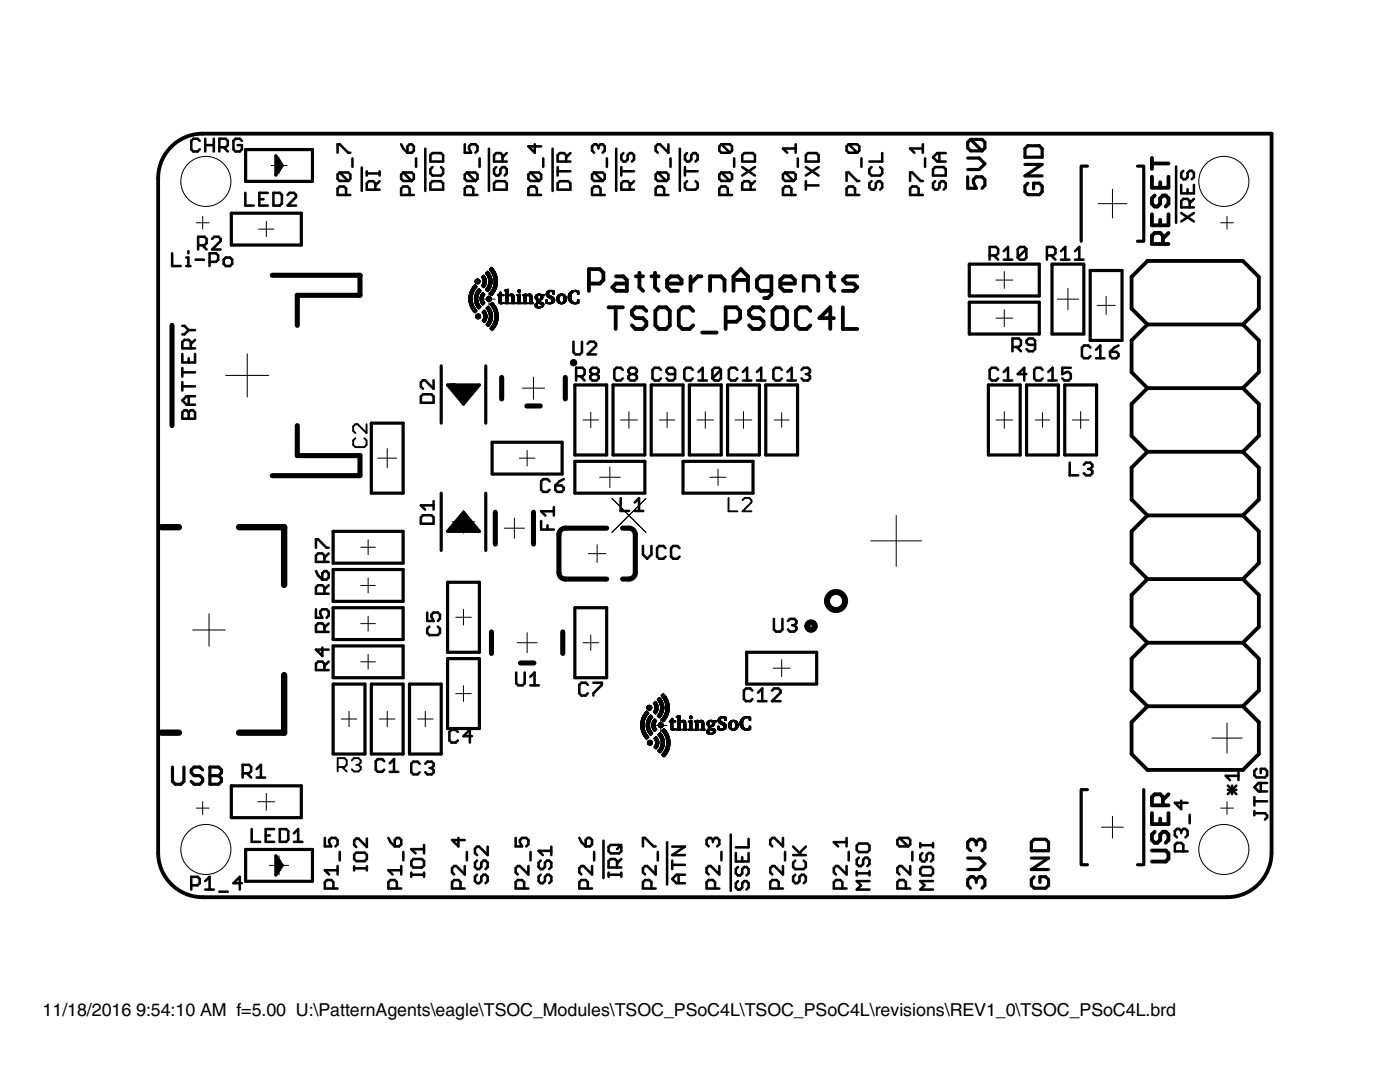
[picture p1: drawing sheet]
<svg xmlns="http://www.w3.org/2000/svg" width="279mm" height="216mm" viewBox="0 0 279 216" stroke-linecap="round" stroke-linejoin="round" font-family="sans-serif">
<defs><g id="words">
<g font-size="4.1">
<text x="8.5" y="202.8">11/18/2016</text>
<text x="27.2" y="202.8">9:54:10 AM f=5.00 U:\PatternAgents\eagle\TSOC_Modules\TSOC_PSoC4L\TSOC_PSoC4L\revisions\REV1_0\TSOC_PSoC4L.brd</text>
</g>
</g></defs>
<g fill="none" stroke="#000" stroke-width=".63">
<path d="M49 29.8h13.4v6.4h-13.4zM55.1 31.1l1.2 1.9-1.2 1.9zM55.4 31.7v2.6M55.7 32.1v1.9M193.1 35.3v2.3h1.7l-.5-1.2v-.5l.5-.6h1.2l.6 .6v1.1l-.6 .6M193.1 31.5h2.3l1.2 1.2-1.2 1.1h-2.3M193.7 27.8l-.6 .6v1.1l.6 .6h2.3M193.7 27.8h2.3l.6 .6v1.1l-.6 .6M193.7 27.8l2.3 2.3M204.6 32.8h3.4l-3.4 2.3h3.4M205.1 36.6l-.5 .5v1.2l.5 .5h2.3l.6-.5v-1.2l-.6-.5h-1.1v1.1M205.1 29.1h2.3l.6 .6v1.7h-3.4v-1.7z"/>
<path d="M215.8 33.1v15M216 33.1h1M227 33.1h1M228.3 33.1v15M46.2 42.5h13.9v6.4h-13.9zM193.4 52.7h14v6.4h-14zM210 52.7h6.3v14h-6.3zM217.6 54h6.3v13.9h-6.3zM227 48.1h1M88.1 73v11.4M89.3 76.8h6.4l-3.2 3.8zM92.5 78.1h.6l-1.2-.7 .6 1.3 1.3-1.3h-2.6l1.3 2 1.9-2-3.8-.6 1.9 3.2 2.5-2.6-5-.6 2.5 3.8"/>
<path d="M96.9 73v11.4M114.7 76.8h6.4v14h-6.4zM122.3 76.8h6.4v14h-6.4zM130 76.8h6.3v14h-6.3zM137.6 76.8h6.3v14h-6.3zM145.2 76.8h6.4v14h-6.4zM152.8 76.8h6.4v14h-6.4zM193.4 60.3h14v6.4h-14zM197.3 76.8h6.3v14h-6.3zM204.9 76.8h6.3v14h-6.3zM212.5 76.8h6.3v14h-6.3zM74.1 84.4h6.4v14h-6.4z"/>
<path d="M88.1 98.4v11.4M96.9 98.4v11.4M98.2 88.2h14v6.4h-14zM114.7 92.1h14v6.3h-14zM136.3 92.1h14v6.3h-14zM66.5 106h14v6.4h-14zM66.5 113.6h14v6.4h-14zM89.3 116.2h6.4v14h-6.4zM92.5 102.2l3.2 3.8h-6.4zM92.5 102.2l2.5 3.8-5-.6 2.5-2.6 1.9 3.2-3.8-.6 1.9-1.9 1.3 1.9h-2.6l1.3-1.3 .6 1.3-1.2-.6h.6M66.5 136.5h6.3v14h-6.3zM66.5 121.3h14v6.3h-14z"/>
<path d="M66.5 128.9h14v6.3h-14zM74.1 136.5h6.4v14h-6.4zM81.7 136.5h6.4v14h-6.4zM89.3 131.4h6.4v14h-6.4zM114.7 121.3h6.4v13.9h-6.4zM149 130.2h14v6.3h-14zM34.4 153.1v2.8l.6 .6h1.1l.6-.6v-2.8M40.4 153.6l-.5-.5h-1.2l-.5 .5v.6l.5 .6h1.2l.5 .5v.6l-.5 .6h-1.2l-.5-.6M41.9 153.1h1.7l.6 .5v.6l-.6 .6 .6 .5v.6l-.6 .6h-1.7zM41.9 154.8h1.7M46.2 156.8h13.9v6.4h-13.9zM215.8 157.6v15"/>
<path d="M216 157.6h1M228.3 157.6v15M49 169.5h13.4v6.4h-13.4zM55.1 170.8l1.2 1.9-1.2 1.9zM55.4 171.4v2.5M55.7 171.7v1.9M193.1 171.2h2.3l1.2 1.2-1.2 1.1h-2.3M194.8 175.5l-.5-.6h-.6l-.6 .6v1.2l.6 .5M194.8 175.5l.6-.6h.6l.6 .6v1.2l-.6 .5M194.8 168l-.5-.5h-.6l-.6 .5v1.2l.6 .6M194.8 168l.6-.5h.6l.6 .5v1.2l-.6 .6M194.8 168v.6"/>
<path d="M194.8 175.5v.6M205.8 171.2h3.5l-3.5 2.3h3.5M206.4 174.9l-.6 .6v1.2l.6 .5h2.3l.6-.5v-1.2l-.6-.6h-1.2v1.2M206.4 167.5h2.3l.6 .5v1.8h-3.5v-1.8zM216 172.6h1M227 172.6h1"/>
</g>
<g fill="none" stroke="#000" stroke-width=".51">
<path d="M39.9 28.1l-.5-.4h-.8l-.4 .4v1.7l.4 .4h.8l.5-.4M41 27.7v2.5M41 29h1.7M42.7 27.7v2.5M43.8 29.4h1.2l.5-.4v-.9l-.5-.4h-1.2v2.5M44.6 29.4l.9 .8M48.3 28.1l-.4-.4h-.9l-.4 .4v1.7l.4 .4h.9l.4-.4v-.8h-.9M49 38.5v2.5h1.7M51.8 39.8h.8M53.4 38.5h-1.6v2.5h1.6M54.6 38.5h1.2l.5 .4v1.7l-.5 .4h-1.2zM57.4 38.9l.4-.4h.9l.4 .4v.4l-1.7 1.7h1.7"/>
<path d="M67.4 30.5v-1.7h.4l1.7 1.7h.4M67.8 34.4l-.4 .4v.9l.4 .4h1.7M67.8 34.4h1.7l.4 .4v.9l-.4 .4M67.8 34.4l1.7 1.7M69.1 38.9v-1.3l-.5-.4h-.8l-.4 .4v1.3h2.5M70.3 31.6v1.7M72.2 33.4v4.7M73.2 34.2v.8M73.2 34.6h2.6M74.9 37.8v-1.2l-.4-.4h-.9l-.4 .4v1.2h2.6M75.8 36.2l-.9 .8M75.8 34.2v.8"/>
<path d="M80.1 28.8l.4 .8 .8 .9M80.5 34.4h1.7l.4 .4v.9l-.4 .4M80.5 34.4l-.4 .4v.9l.4 .4h1.7M80.5 34.4l1.7 1.7M81.3 29.2l.4-.4h.5l.4 .4v.9l-.4 .4h-.9zM81.7 38.9v-1.3l-.4-.4h-.8l-.4 .4v1.3h2.5M83 31.6v1.7M84.9 29.7v8.4M85.9 36.6l.4-.4h1.7l.4 .4v1.2h-2.5zM85.9 31l.4-.5h1.7l.4 .5v1.2h-2.5zM86.3 33.3l-.4 .5v.8l.4 .4h1.7l.4-.4v-.8l-.4-.5M92.8 28.8v1.7h1.2l-.4-.9v-.4l.4-.4h.9l.4 .4v.9l-.4 .4"/>
<path d="M93.2 34.4l-.4 .4v.9l.4 .4h1.7M93.2 34.4h1.7l.4 .4v.9l-.4 .4M93.2 34.4l1.7 1.7M94.4 38.9v-1.3l-.4-.4h-.8l-.4 .4v1.3h2.5M95.7 31.6v1.7M97.6 29.7v8.4M98.6 36.6l.4-.4h1.7l.4 .4v1.2h-2.5zM99 33.3l-.4 .5v.8l.4 .4h.4l.5-.4v-.8l.4-.5h.4l.4 .5v.8l-.4 .4M100.3 32.2v-1.2l-.4-.5h-.9l-.4 .5v1.2h2.5M101.1 30.5l-.8 .9M105.9 34.4l-.4 .4v.9l.4 .4h1.7M105.9 34.4h1.7l.4 .4v.9l-.4 .4"/>
<path d="M105.9 34.4l1.7 1.7M106.7 28.8v1.7l-1.2-1.3h2.5M107.1 38.9v-1.3l-.4-.4h-.8l-.4 .4v1.3h2.5M108.4 31.6v1.7M110.3 29.7v8.4M111.3 36.6l.4-.4h1.7l.4 .4v1.2h-2.5zM111.3 34.2h2.5M111.3 33.3v1.7M113 32.2v-1.2l-.4-.5h-.9l-.4 .5v1.2h2.5M113.8 30.5l-.8 .9M118.6 34.4l-.4 .4v.9l.4 .4h1.7M118.6 34.4h1.7l.4 .4v.9l-.4 .4"/>
<path d="M118.6 34.4l1.7 1.7M119.4 29.2l-.4-.4h-.4l-.4 .4v.9l.4 .4M119.4 29.2l.4-.4h.5l.4 .4v.9l-.4 .4M119.4 29.2v.4M119.8 38.9v-1.3l-.4-.4h-.8l-.4 .4v1.3h2.5M121.1 31.6v1.7M123 29.7v8.4M124 34.2h2.5M124 33.3v1.7M124.4 30.5l-.4 .5v.8l.4 .4h.4l.5-.4v-.8l.4-.5h.4l.4 .5v.8l-.4 .4M125.7 37.8v-1.2l-.4-.4h-.9l-.4 .4v1.2h2.5M126.5 36.2l-.8 .8"/>
<path d="M131.3 34.4h1.7l.4 .4v.9l-.4 .4M131.3 34.4l-.4 .4v.9l.4 .4h1.7M131.3 34.4l1.7 1.7M132.5 38.9v-1.3l-.4-.4h-.8l-.4 .4v1.3h2.5M133.4 28.8v1.7l-1.7-1.7h-.4l-.4 .4v.9l.4 .4M133.8 31.6v1.7M135.7 29.7v8.4M136.7 33.3v1.7M136.7 34.2h2.5M137.1 36.2l-.4 .4v.8l.4 .4h1.7l.4-.4v-.8l-.4-.4M137.1 30.5l-.4 .5v.8l.4 .4h.4l.5-.4v-.8l.4-.5h.4l.4 .5v.8l-.4 .4M144 28.8l-.4 .4v.9l.4 .4h1.7"/>
<path d="M144 34.4l-.4 .4v.9l.4 .4h1.7M144 34.4h1.7l.4 .4v.9l-.4 .4M144 28.8h1.7l.4 .4v.9l-.4 .4M144 34.4l1.7 1.7M144 28.8l1.7 1.7M145.2 38.9v-1.3l-.4-.4h-.8l-.4 .4v1.3h2.5M146.5 31.6v1.7M148.1 31l.4-.5h1.7l.5 .5v1.2h-2.6zM148.1 33.3l2.6 1.7M149.8 37.8v-1.2l-.4-.4h-.9l-.4 .4v1.2h2.6M150.7 36.2l-.9 .8M150.7 33.3l-2.6 1.7"/>
<path d="M156.7 34.4l-.4 .4v.9l.4 .4h1.7M156.7 34.4h1.7l.4 .4v.9l-.4 .4M156.7 34.4l1.7 1.7M157.9 38.9v-1.3l-.4-.4h-.8l-.4 .4v1.3h2.5M158.8 29.6h-2.5l.8 .9M158.8 28.8v1.7M159.2 31.6v1.7M160.8 37h2.6M160.8 36.2v1.6M160.8 33.3l2.6 1.7M161.2 30.5h1.7l.5 .5v1.2h-2.6v-1.2zM163.4 33.3l-2.6 1.7"/>
<path d="M169 36.1v-1.7h.4l1.7 1.7h.4M169.4 28.8l-.4 .4v.9l.4 .4h1.7M169.4 28.8h1.7l.4 .4v.9l-.4 .4M169.4 28.8l1.7 1.7M170.6 38.9v-1.3l-.4-.4h-.8l-.4 .4v1.3h2.5M171.9 31.6v1.7M173.9 33.3l-.4 .5v.8l.4 .4h1.7l.5-.4v-.8l-.5-.5M173.9 36.2l-.4 .4v.8l.4 .4h.5l.4-.4v-.8l.4-.4h.4l.5 .4v.8l-.5 .4M176.1 30.5v1.7h-2.6M181.6 36.1v-1.7h.5l1.6 1.7h.5M183.3 38.9v-1.3l-.4-.4h-.8l-.5 .4v1.3h2.6M184.2 29.6h-2.6l.9 .9"/>
<path d="M184.2 28.8v1.7M184.6 31.6v1.7M186.6 36.2l-.4 .4v.8l.4 .4h.4l.5-.4v-.8l.4-.4h.4l.4 .4v.8l-.4 .4M186.6 33.3h1.7l.4 .5v1.2h-2.5v-1.2zM187.5 30.5v1.7M188.7 30.5h-1.7l-.8 .9 .8 .8h1.7M234.7 33.2v11.2M235.7 36.9v1.7h2.6v-1.7M236.2 34.1l-.5 .4v.8l.5 .5h.4l.4-.5v-.8l.4-.4h.4l.5 .4v.8l-.5 .5M237 37.7v.9M238.3 39.7l-.9 .8M34.4 50.5v2.6h1.6"/>
<path d="M37.2 53.1h.8M37.2 51.4h.4v1.7M37.6 50.1v.4M39 51.8h1.7M39.5 48.9h1.3l.4-.4v-.8l-.4-.5h-1.3v2.6M40.4 48.9l.8 .9M41.8 52.2h1.3l.4-.4v-.8l-.4-.5h-1.3v2.6M42.3 47.7l.5-.5h.8l.4 .5v.4l-1.7 1.7h1.7M44.6 51.8l.5-.4h.8l.4 .4v.9l-.4 .4h-.8l-.5-.4zM197.5 51h1.3l.4-.5v-.8l-.4-.4h-1.3v2.5M198.4 51l.8 .8M200.3 51.8h1.7"/>
<path d="M200.3 50.1l.9-.8v2.5M204.8 49.7v1.7l-.4 .4h-.8l-.5-.4M204.8 49.7l-.4-.4h-.8l-.5 .4v1.7M204.8 49.7l-1.7 1.7M208.9 51h1.3l.4-.5v-.8l-.4-.4h-1.3v2.5M209.8 51l.8 .8M211.8 51.8h1.6M211.8 50.1l.8-.8v2.5M214.5 51.8h1.7M214.5 50.1l.9-.8v2.5M235.7 42.5l2.6 1.7M237.4 41.4v-1.3l-.4-.4h-.8l-.5 .4v1.3h2.6"/>
<path d="M238.3 42.5l-2.6 1.7M36.4 70.6v1.7h2.5v-1.7M36.4 73.4v1.7M36.4 76.2v1.7M36.4 77.1h2.5M36.4 74.3h2.5M36.4 65h.4l.9 .9M37.7 71.5v.8M37.7 79.1v1.7M37.7 65.9l-.9 .8h-.4M37.7 65.9h1.2M38.1 69.5v-1.3l-.4-.4h-.9l-.4 .4v1.3h2.5"/>
<path d="M38.9 79.1h-1.7l-.8 .8 .8 .9h1.7M38.9 67.8l-.8 .9M84 79.1l.4-.4h1.7l.4 .4v1.3h-2.5zM86.5 75.9v1.7l-1.7-1.7h-.4l-.4 .4v.9l.4 .4M114.4 68.2v2.1l.5 .4h.8l.4-.4v-2.1M115 75.1h1.2l.5-.4v-.9l-.5-.4h-1.2v2.5M115.8 75.1l.9 .8M117.3 68.6l.4-.4h.8l.5 .4v.4l-1.7 1.7h1.7M118.2 74.7l-.4 .4v.4l.4 .4h.9l.4-.4v-.4l-.4-.4M118.2 74.7l-.4-.5v-.4l.4-.4h.9l.4 .4v.4l-.4 .5M118.2 74.7h.9M124.3 73.8l-.4-.4h-.9l-.4 .4v1.7l.4 .4h.9l.4-.4"/>
<path d="M125.8 74.7l-.4-.5v-.4l.4-.4h.9l.4 .4v.4l-.4 .5M125.8 74.7l-.4 .4v.4l.4 .4h.9l.4-.4v-.4l-.4-.4M125.8 74.7h.9M131.9 73.8l-.4-.4h-.9l-.4 .4v1.7l.4 .4h.9l.4-.4M134.7 74.7h-1.2l-.5-.5v-.4l.5-.4h.8l.4 .4v1.7l-.4 .4h-.8l-.5-.4M138.3 73.8l-.5-.4h-.8l-.4 .4v1.7l.4 .4h.8l.5-.4M139.4 75.9h1.7M139.4 74.2l.8-.8v2.5M143.9 73.8l-.5-.4h-.8l-.4 .4v1.7M143.9 73.8v1.7l-.5 .4h-.8l-.4-.4M143.9 73.8l-1.7 1.7M147.2 73.8l-.5-.4h-.8l-.4 .4v1.7l.4 .4h.8l.5-.4"/>
<path d="M148.3 75.9h1.6M148.3 74.2l.8-.8v2.5M151.1 75.9h1.7M151.1 74.2l.8-.8v2.5M156 73.8l-.4-.4h-.8l-.5 .4v1.7l.5 .4h.8l.4-.4M157.1 75.9h1.7M157.1 74.2l.9-.8v2.5M160 73.8l.4-.4h.8l.4 .4v.4l-.4 .5M160.8 74.7h.4M161.2 74.7l.4 .4v.4l-.4 .4h-.8l-.4-.4M199.2 73.8l-.4-.4h-.9l-.4 .4v1.7l.4 .4h.9l.4-.4M200.3 75.9h1.7"/>
<path d="M200.3 74.2l.9-.8v2.5M202.1 69.2h1.2l.5-.4v-.8l-.5-.5h-1.2v2.6M202.9 69.2l.9 .9M204.8 74.7h-1.7l1.3-1.3v2.5M206.6 68.8h-1.3l-.4-.4v-.4l.4-.5h.8l.5 .5v1.7l-.5 .4h-.8l-.4-.4M208.1 73.8l-.4-.4h-.9l-.4 .4v1.7l.4 .4h.9l.4-.4M209.2 75.9h1.7M209.2 74.2l.9-.8v2.5M213.7 73.4h-1.7v1.3l.9-.5h.4l.4 .5v.8l-.4 .4h-.9l-.4-.4M217.6 69.4l-.4-.5h-.9l-.4 .5v1.7l.4 .4h.9l.4-.4M218.7 71.5h1.7M218.7 69.8l.9-.9v2.6"/>
<path d="M221.5 70.2h1.3l.4 .4v.5l-.4 .4h-.8l-.5-.4zM223.2 68.9l-.8 .5-.9 .8M36.4 82.3l.4-.4h.4l.5 .4 .4-.4h.4l.4 .4v1.2h-2.5zM37.7 82.3v1.2M86.5 100v1.7M109.7 96l-.4-.4h-.9l-.4 .4v1.7l.4 .4h.9l.4-.4M110.8 96.9h1.3l.4 .4v.4l-.4 .4h-.9l-.4-.4zM112.5 95.6l-.8 .4-.9 .9M123.9 99.4v2.6h1.7M213.5 92.3v2.5h1.7M216.3 92.7l.4-.4h.9l.4 .4v.5l-.4 .4M217.1 93.6h.5"/>
<path d="M217.6 93.6l.4 .4v.4l-.4 .4h-.9l-.4-.4M63.1 109.3v-1.7h.4l1.7 1.7h.4M63.1 114l.4 .8 .8 .9M64.3 114.4l.4-.4h.5l.4 .4v.8l-.4 .5h-.9zM64.7 112.1v-1.3l-.4-.4h-.8l-.4 .4v1.3h2.5M64.7 118.5v-1.3l-.4-.4h-.8l-.4 .4v1.3h2.5M65.6 116.8l-.9 .8M65.6 110.4l-.9 .9M84 103.2l.4-.4h1.7l.4 .4v1.3h-2.5zM86.5 100.8h-2.5l.8 .9M108 104v1.7h2.5M109.3 104.8v.9"/>
<path d="M110.5 102h-2.5l.8 .9M110.5 101.2v1.7M126.7 102h1.7M126.7 100.3l.8-.9v2.6M128.3 108.9v1.7l.9 .9 .8-.9v-1.7M132.8 109.4l-.4-.5h-.8l-.5 .5v1.7l.5 .4h.8l.4-.4M135.6 109.4l-.4-.5h-.9l-.4 .5v1.7l.4 .4h.9l.4-.4M63.1 121.6v1.7h1.2l-.4-.9v-.4l.4-.4h.9l.4 .4v.9l-.4 .4M64.3 129.2v1.7l-1.2-1.3h2.5M64.7 126.1v-1.3l-.4-.4h-.8l-.4 .4v1.3h2.5M64.7 133.7v-1.3l-.4-.4h-.8l-.4 .4v1.3h2.5M65.6 124.4l-.9 .8"/>
<path d="M65.6 132l-.9 .9M85.3 122.2v1.7h1.2l-.4-.8v-.5l.4-.4h.9l.4 .4v.9l-.4 .4M85.7 125l-.4 .5v.8l.4 .4h1.7l.4-.4v-.8l-.4-.5M103 134.2v2.1l.4 .5h.9l.4-.5v-2.1M105.8 136.8h1.7M105.8 135l.9-.8v2.6M117.3 136.7l-.4-.5h-.9l-.4 .5v1.6l.4 .5h.9l.4-.5M118.4 136.2h1.7v.5l-1.7 1.6v.5M150.2 137.8l-.5-.4h-.8l-.4 .4v1.7l.4 .4h.8l.5-.4M151.3 139.9h1.7M151.3 138.2l.8-.8v2.5M154.1 137.8l.4-.4h.8l.5 .4v.4l-1.7 1.7h1.7"/>
<path d="M154.5 123.5v2.1l.4 .4h.8l.4-.4v-2.1M157.2 123.9l.5-.4h.8l.4 .4v.4l-.4 .5M158.1 124.8h.4M158.5 124.8l.4 .4v.4l-.4 .4h-.8l-.5-.4M48.4 154.3h1.3l.4-.4v-.9l-.4-.4h-1.3v2.6M49.3 154.3l.8 .9M51.2 153.5l.9-.9v2.6M51.2 155.2h1.7M76.7 151.9l-.4-.4h-.9l-.4 .4v1.7l.4 .4h.9l.4-.4M77.8 154h1.7M77.8 152.3l.8-.8v2.5M83.8 152.4l-.5-.4h-.8l-.4 .4v1.7l.4 .4h.8l.5-.4"/>
<path d="M84.9 152.4l.4-.4h.8l.5 .4v.4l-.5 .4M85.7 153.2h.4M86.1 153.2l.5 .5v.4l-.5 .4h-.8l-.4-.4M91.4 146l-.4-.4h-.9l-.4 .4v1.7l.4 .5h.9l.4-.5M94.2 146.9h-1.7l1.3-1.3v2.6M235.7 159.8v1.7l-1.2-1.3h2.5M245 156.8l1.7 1.7M245 157.6h1.7M245.9 156.8v1.7M246.7 156.8l-1.7 1.7M247.2 154.8h-2.6l.9 .9M247.2 154v1.7"/>
<path d="M250.3 159v1.7M250.3 159.9h2.6M250.8 153.4l-.5 .4v.9l.5 .4h1.7l.4-.4v-.9l-.4-.4h-.9v.9M251.6 156.2v1.7M252.9 156.2h-1.7l-.9 .9 .9 .8h1.7M38.2 176.7h1.2l.5-.5v-.8l-.5-.4h-1.2v2.5M41 175.8l.8-.8v2.5M41 177.5h1.7M43.8 177.9h1.7M48.3 176.2h-1.7l1.3-1.2v2.5M50.2 165.4v2.6h1.7M53 166.7h.9"/>
<path d="M54.7 165.4h-1.7v2.6h1.7M55.8 165.4h1.3l.4 .5v1.7l-.4 .4h-1.3zM58.7 166.3l.8-.9v2.6M58.7 168h1.6M64.8 167.2v1.7h1.3l-.4-.9v-.4l.4-.4h.9l.4 .4v.9l-.4 .4M66.5 177.3v-1.3l-.4-.4h-.8l-.5 .4v1.3h2.6M67.4 173.7h-2.6l.9 .8M67.4 172.8v1.7M67.8 170v1.7M70.7 170.6l.4-.5h1.7l.4 .5v.8l-.4 .4h-1.7l-.4-.4zM70.7 173.3h2.5M70.7 172.8v.9"/>
<path d="M73.2 167.3v1.7l-1.7-1.7h-.4l-.4 .4v.9l.4 .4M73.2 172.8v.9M77.5 167.2l.4 .8 .9 .9M78.8 167.6l.4-.4h.5l.4 .4v.9l-.4 .4h-.9zM79.2 177.3v-1.3l-.4-.4h-.9l-.4 .4v1.3h2.6M80.1 173.7h-2.6l.9 .8M80.1 172.8v1.7M80.5 170v1.7M82.1 174.5h2.5M82.1 174.1v.9M82.5 171.4h1.7l.4 .4v.9l-.4 .4h-1.7l-.4-.4v-.9zM84.6 168.6v1.7"/>
<path d="M84.6 174.1v.9M84.6 169.4h-2.5l.8 .9M91.5 167.2v1.7l-1.3-1.3h2.6M91.9 177.3v-1.3l-.4-.4h-.9l-.4 .4v1.3h2.6M92.8 172.8v1.7l-1.7-1.7h-.5l-.4 .4v.9l.4 .4M93.2 170v1.7M95.2 174.5l-.4 .5v.8l.4 .4h.4l.5-.4v-.8l.4-.5h.4l.4 .5v.8l-.4 .4M95.2 171.7l-.4 .4v.9l.4 .4h.4l.5-.4v-.9l.4-.4h.4l.4 .4v.9l-.4 .4M97.3 168.9v1.7l-1.7-1.7h-.4l-.4 .5v.8l.4 .4M102.9 167.2v1.7h1.3l-.4-.9v-.4l.4-.4h.8l.5 .4v.9l-.5 .4M104.6 177.3v-1.3l-.4-.4h-.9l-.4 .4v1.3h2.6M105.5 172.8v1.7l-1.7-1.7h-.5l-.4 .4v.9l.4 .4"/>
<path d="M105.9 170v1.7M107.9 171.7l-.4 .4v.9l.4 .4h.4l.5-.4v-.9l.4-.4h.4l.4 .4v.9l-.4 .4M107.9 174.5l-.4 .5v.8l.4 .4h.4l.5-.4v-.8l.4-.5h.4l.4 .5v.8l-.4 .4M110 168.9v1.7M110 169.8h-2.5l.8 .8M115.6 167.2l.4 .8 .9 .9M116.9 167.6l.4-.4h.4l.5 .4v.9l-.5 .4h-.8zM117.3 177.3v-1.3l-.4-.4h-.9l-.4 .4v1.3h2.6M118.2 172.8v1.7l-1.7-1.7h-.5l-.4 .4v.9l.4 .4M118.6 170v1.7M120.4 167.7v7.5M121.5 169l.4-.4h1.7l.4 .4v.9l-.4 .4h-1.7l-.4-.4z"/>
<path d="M121.5 174.5h2.5M121.5 174.1v.9M123.1 173.1v-1.3l-.4-.4h-.8l-.4 .4v1.3h2.5M124 174.1v.9M124 171.4l-.9 .9M124 168.6l-.9 .8M128.3 168.9v-1.7h.4l1.7 1.7h.5M130 177.3v-1.3l-.4-.4h-.9l-.4 .4v1.3h2.6M130.9 172.8v1.7l-1.7-1.7h-.5l-.4 .4v.9l.4 .4M131.3 170v1.7M133.1 168.1v8.4M134.2 168.9h2.5l-2.5 1.7h2.5"/>
<path d="M134.2 172.6h2.5M134.2 171.7v1.7M135.4 174.5v1.7M136.7 174.5h-1.7l-.8 .9 .8 .8h1.7M142.3 167.6l-.4-.4h-.5l-.4 .4v.9l.4 .4M142.3 167.6l.4-.4h.4l.5 .4v.9l-.5 .4M142.3 167.6v.4M142.7 177.3v-1.3l-.4-.4h-.9l-.4 .4v1.3h2.6M143.6 172.8v1.7l-1.7-1.7h-.5l-.4 .4v.9l.4 .4M144 170v1.7M145.8 166.5v11.3M146.9 170.2v1.7h2.5v-1.7"/>
<path d="M147.3 173l-.4 .4v.9l.4 .4h.4l.4-.4v-.9l.4-.4h.5l.4 .4v.9l-.4 .4M147.3 175.8l-.4 .4v.9l.4 .4h.4l.4-.4v-.9l.4-.4h.5l.4 .4v.9l-.4 .4M148.1 171v.9M149.4 167.4v1.7h-2.5M155.4 177.3v-1.3l-.4-.4h-.9l-.4 .4v1.3h2.6M156.3 172.8v1.7l-1.7-1.7h-.5l-.4 .4v.9l.4 .4M156.3 167.2v1.7l-1.7-1.7h-.5l-.4 .4v.9l.4 .4M156.7 170v1.7M158.3 170.6h2.5M158.3 168.9l1.7 1.7M158.7 171.7l-.4 .4v.9l.4 .4h1.7l.4-.4v-.9l-.4-.4M158.7 174.5l-.4 .5v.8l.4 .4h.4l.5-.4v-.8l.4-.5h.4l.4 .5v.8l-.4 .4"/>
<path d="M160.8 168.9l-1.2 1.3M168.1 177.3v-1.3l-.4-.4h-.9l-.4 .4v1.3h2.6M169 172.8v1.7l-1.7-1.7h-.5l-.4 .4v.9l.4 .4M169 167.2v1.7M169 168h-2.6l.9 .9M169.4 170v1.7M171 168.7l.4-.4h1.7l.4 .4v.9l-.4 .4h-1.7l-.4-.4zM171 174.3h2.5M171 173.8v.9M171.4 171.1l-.4 .5v.8l.4 .4h.4l.5-.4v-.8l.4-.5h.4l.4 .5v.8l-.4 .4M173.5 175.8h-2.5l.8 .9-.8 .8h2.5M173.5 173.8v.9"/>
<path d="M179.5 167.2l-.4 .4v.9l.4 .4h1.7M179.5 167.2h1.7l.5 .4v.9l-.5 .4M179.5 167.2l1.7 1.7M180.8 177.3v-1.3l-.4-.4h-.9l-.4 .4v1.3h2.6M181.7 172.8v1.7l-1.8-1.7h-.4l-.4 .4v.9l.4 .4M182.1 170v1.7M183.7 173.4l.4-.4h1.7l.4 .4v.9l-.4 .4h-1.7l-.4-.4zM183.7 168.2v.9M183.7 168.7h2.5M184.1 170.2l-.4 .4v.9l.4 .4h.4l.4-.4v-.9l.5-.4h.4l.4 .4v.9l-.4 .4M186.2 175.8h-2.5l.8 .9-.8 .8h2.5M186.2 168.2v.9"/>
<path d="M235.7 165.8l-.4-.4h-.4l-.4 .4v.9l.4 .4M235.7 165.8l.5-.4h.4l.4 .4v.9l-.4 .4M235.7 165.8v.4M236.2 169.9v-1.3l-.5-.4h-.8l-.4 .4v1.3h2.5M237.4 162.6v1.7M250.3 162.3h2.2l.4 .4v.4l-.4 .4M250.3 161.8v.9"/>
</g>
<g fill="none" stroke="#000" stroke-width=".76">
<path d="M34.5 29a8.7 8.7 0 0 1 5.9-2.3h213.4v143.4a8.9 8.9 0 0 1-8.9 8.9h-204.5a8.9 8.9 0 0 1-8.8-8.9v-134.5a8.8 8.8 0 0 1 2.9-6.6zM229.9 31.5v2.2M229.9 35.3v2.2h3.3v-2.2M229.9 32.6h3.3M230.4 39l-.5 .6v1.1l.5 .5h.6l.5-.5v-1.1l.6-.6h.5l.6 .6v1.1l-.6 .5M231.5 36.4v1.1M117.5 56.6h2.2l.7-.7v-1.5l-.7-.7h-2.2v4.3M122.9 55.1h1.5l.7 .8v2.1h-2.2l-.7-.7 .7-.7h2.2M126.9 55.1h1.4M127.6 54.4v2.9l.7 .7M130 55.1h1.4M130.7 54.4v2.9l.7 .7"/>
<path d="M133.1 56.6h2.9v-.7l-.7-.8h-1.4l-.8 .8v1.4l.8 .7h1.4M137.8 55.1v2.9M140 55.1h-.7l-1.5 1.5M141.7 58v-2.9h2.2l.7 .8v2.1M146.4 58v-2.9l1.4-1.4 1.5 1.4v2.9M146.4 55.9h2.9M153.9 58h-2.1l-.7-.7v-1.4l.7-.8h2.1v3.7l-.7 .7h-.7M155.7 56.6h2.9v-.7l-.7-.8h-1.4l-.8 .8v1.4l.8 .7h1.4M160.4 58v-2.9h2.2l.7 .8v2.1M165.1 55.1h1.4M165.8 54.4v2.9l.7 .7M171.1 55.1h-2.2l-.7 .8 .7 .7h1.5l.7 .7-.7 .7h-2.2"/>
<path d="M229.9 42.8v2.2h3.3v-2.2M231.5 43.9v1.1M232.1 48.7v-1.7l-.6-.5h-1.1l-.5 .5v1.7h3.3M233.2 46.5l-1.1 1.1M121.4 61.3h2.9M122.9 61.3v4.3M129 62l-.7-.7h-1.5l-.7 .7v.8l.7 .7h1.5l.7 .7v.7l-.7 .7h-1.5l-.7-.7M131.5 61.3h1.4l.8 .7v2.9l-.8 .7h-1.4l-.7-.7v-2.9zM138.3 62l-.7-.7h-1.4l-.7 .7v2.9l.7 .7h1.4l.7-.7M140.1 66.4h2.9M144.8 64.2h2.2l.7-.7v-1.5l-.7-.7h-2.2v4.3M152.4 62l-.7-.7h-1.5l-.7 .7v.8l.7 .7h1.5l.7 .7v.7l-.7 .7h-1.5l-.7-.7"/>
<path d="M154.9 61.3h1.4l.8 .7v2.9l-.8 .7h-1.4l-.7-.7v-2.9zM161.7 62l-.7-.7h-1.4l-.7 .7v2.9l.7 .7h1.4l.7-.7M166.4 63.5h-2.9l2.2-2.2v4.3M168.2 61.3v4.3h2.9M229 64.7l-3.2-3.1v-6.4l3.2-3.1h19.1l3.1 3.1v6.4l-3.1 3.1M229 64.7l-3.2 3.2v6.4l3.2 3.1M229 77.4l-3.2 3.2v6.4l3.2 3.1M229 77.4h19.1M229 64.7h19.1M248.1 77.4l3.1 3.2v6.4l-3.1 3.1M248.1 64.7l3.1 3.2v6.4l-3.1 3.1M229 90.1l-3.2 3.2v6.4l3.2 3.1"/>
<path d="M229 90.1h19.1M248.1 90.1l3.1 3.2v6.4l-3.1 3.1M229 102.8l-3.2 3.2v6.4l3.2 3.1M229 115.5l-3.2 3.2v6.4l3.2 3.1M229 115.5h19.1M229 102.8h19.1M248.1 115.5l3.1 3.2v6.4l-3.1 3.1M248.1 102.8l3.1 3.2v6.4l-3.1 3.1M229 128.2l-3.2 3.2v6.4l3.2 3.1M229 128.2h19.1M248.1 128.2l3.1 3.2v6.4l-3.1 3.1M229 140.9l-3.2 3.2v6.4l3.2 3.1h19.1l3.1-3.1v-6.4l-3.1-3.2"/>
<path d="M229 140.9h19.1M233.2 158.5l-1.1 1.1M229.9 162.2v2.2h3.3v-2.2M229.9 169.7h2.7l.6 .6v1.1l-.6 .5h-2.7M230.4 166l-.5 .5v1.1l.5 .6h.6l.5-.6v-1.1l.6-.5h.5l.6 .5v1.1l-.6 .6M231.5 163.3v1.1M232.1 160.7v-1.7l-.6-.5h-1.1l-.5 .5v1.7h3.3"/>
</g>
<g fill="none" stroke="#000" stroke-width="1">
<path d="M54.3 54.9h17.5v4h-12.5v6M34.3 64.9v20M100.1 75.3v4.3M112.8 75.3v4.3M59.3 84.9v6h12.5v4h-17.5M105.1 81h2.7M98.8 102.2v6.4M106.5 102.2v6.4M121.1 105.4h-8.6l-.7 .5-.3 .8v7.6l.2 .5 .3 .5 .8 .2h8.3M124.2 105.4a2.38 2.38 0 0 1 2.1 .3l.4 .4 .1 .6v7.6l-.1 .5-.4 .5a2.64 2.64 0 0 1-2.1 .2M98.1 126.1v4.3M103.9 132.3h2.7"/>
<path d="M112.3 126.1v4.3"/>
</g>
<path d="M32.2 105.2h3.5M47.7 105.2h9v11.5M56.7 134.7v11.5h-9M32.2 146.2h3.5" fill="none" stroke="#000" stroke-width="1.3"/>
<g fill="#000" stroke="#000" stroke-width=".2">
<path d="M165.3 118.2a2.3 2.3 0 0 1 3.6 .6 2.3 2.3 0 0 1-1.5 3.4 2.3 2.3 0 0 1-2.9-2.3h1a1.3 1.3 0 0 1 1.8-1.3 1.3 1.3 0 0 1 .4 2.2 1.3 1.3 0 0 1-2.1-.6l-.1-.3h-1a2.17 2.17 0 0 1 .8-1.7z" fill-rule="evenodd"/>
<path d="M160.9 124.2a1.25 1.25 0 0 1 2 0 1.25 1.25 0 0 1-.7 1.9 1.25 1.25 0 0 1-1.6-1.2h1a.25 .25 0 0 1 .4-.1 .25 .25 0 0 1 0 .4 .25 .25 0 0 1-.4-.2l-1-.1z" fill-rule="evenodd"/>
<circle cx="114.5" cy="72.4" r=".64"/>
</g>
<g fill="#000" stroke="#000" stroke-width=".2">
<path d="M93.6 59.9l.6 .1zM93.6 59.9h.6zM93.6 59.8l.6 .1zM93.6 59.8h.6zM93.6 59.7l.6 .1zM93.6 59.7h.6zM93.6 59.6l.6 .1zM93.6 59.6h.6zM93.6 59.5l.6 .1zM93.6 59.5h.6zM93.6 59.4l.6 .1zM93.6 59.4h.6z"/>
<path d="M93.6 59.3l.6 .1zM93.6 59.3h.6zM93.6 60h.7zM93.6 59.2l.7 .1zM93.6 59.2h.7zM93.6 59.1l.7 .1zM93.6 59.1h.7zM93.6 59l.7 .1zM93.6 59h.7zM93.6 58.9l.7 .1zM93.6 58.9h.7zM93.6 58.8l.7 .1z"/>
<path d="M93.6 58.8h.7zM93.7 58.8h.6zM93.7 58.7h.7zM93.7 58.7l.7 .1zM93.7 58.6l.7 .1zM93.7 58.6h.7zM93.7 58.5h.7zM93.7 58.5l.7 .1zM93.8 58.4l.6 .1zM93.8 58.4h.6zM93.8 58.4h.7zM93.8 58.3l.7 .1z"/>
<path d="M93.8 58.3h.7zM93.8 58.2l.7 .1zM93.8 58.2l.8 .1zM93.8 58.2h.8zM93.9 58.1l.7 .1zM93.9 58.1h.7zM93.9 58l.8 .1zM93.9 58h.8zM94 57.9l.7 .1zM94 57.9h.7zM94 57.8l.7 .1zM94 57.8l.8 .1z"/>
<path d="M94 57.8h.8zM94 57.7l.8 .1zM94 57.7h.8zM94.1 57.7h.8zM94.1 57.6l.8 .1zM94.1 57.6h.8zM94.1 57.5l.9 .1zM94.2 57.5l.8 .1zM94.2 57.5h.8zM94.2 57.4l.9 .1zM94.3 57.4h.8zM94.3 57.3l.8 .1z"/>
<path d="M94.3 57.3h.9zM94.4 57.2l.8 .1zM94.4 57.2h.8zM94.4 57.1l.8 .1zM94.4 57.1l.7 .1zM94.4 57.1h.7zM94.5 57.1h.6zM94.5 57l.6 .1zM94.6 57h.4zM94.6 56.9l.4 .1zM94.6 56.9h.3zM94.7 59.9h.7z"/>
<path d="M94.7 59.8l.7 .1zM94.7 59.8h.7zM94.7 59.7l.7 .1zM94.7 59.7h.7zM94.7 59.6l.7 .1zM94.7 59.6h.7zM94.7 59.5l.7 .1zM94.7 59.5h.7zM94.7 59.4l.7 .1zM94.7 59.4h.7zM94.7 56.9h.2zM94.7 60h.7z"/>
<path d="M94.7 59.9l.7 .1zM94.7 59.3l.7 .1zM94.7 59.3h.7zM94.7 59.2l.7 .1zM94.7 59.2h.7zM94.7 56.8l.2 .1zM94.7 59.1l.7 .1zM94.7 59.1h.7zM94.7 59l.7 .1zM94.7 59h.7zM94.7 58.9h.8zM94.8 59h.6z"/>
<path d="M94.8 58.9l.6 .1zM94.8 56.2h1zM94.8 56.1l1 .1zM94.8 58.9h.7zM94.8 58.8l.7 .1zM94.8 58.8h.7zM94.8 58.7l.7 .1zM94.8 56.3h1zM94.8 56.2l1 .1zM94.8 56.1h1zM94.8 56l1 .1zM94.8 56h1z"/>
<path d="M94.8 56.4h1zM94.8 56.3l1 .1zM94.8 55.9l1 .1zM94.8 58.7h.8zM94.8 58.6l.8 .1zM94.9 58.6h.7zM94.9 58.5l.7 .1zM94.9 56.4l.8 .1zM94.9 56.4h.8zM94.9 55.9h.8zM94.9 56.5h.8zM94.9 55.8l.8 .1z"/>
<path d="M94.9 58.5h.8zM94.9 58.4l.8 .1zM94.9 55.8h.8zM95 58.3l.8 .1zM95 56.5l.6 .1zM95 55.8h.6zM95 58.4h.7zM95 58.3h.8zM95 58.2l.8 .1zM95 55.7l.6 .1zM95 56.6h.6zM95.1 58.2h.8z"/>
<path d="M95.1 58.1l.8 .1zM95.1 58.1h.8zM95.1 56.6h.4zM95.1 55.7h.4zM95.1 58.1h.9zM95.1 58l.9 .1zM95.1 55.7h.3zM95.2 58l.8 .1zM95.2 56.6l.3 .1zM95.2 58h.8zM95.2 57.9l.7 .1zM95.2 57.9h.7z"/>
<path d="M95.3 57.8l.6 .1zM95.3 57.8h.5zM95.4 57.8h.4zM95.4 57.7l.4 .1zM95.4 57.7h.3zM95.5 57.6l.2 .1zM95.5 57.6h.1zM95.8 59.7h.6zM95.8 59.6h.6zM95.8 59.5l.6 .1zM95.8 59.8l.7 .1zM95.8 59.8h.7z"/>
<path d="M95.8 59.7l.7 .1zM95.8 59.5h.7zM95.8 59.4l.7 .1zM95.8 59.6l.6 .1zM95.8 59.9l.7 .1zM95.8 59.9h.7zM95.8 59.4h.7zM95.8 59.3l.7 .1zM95.8 59.3h.7zM95.8 59.2l.7 .1zM95.8 60h.7zM95.8 59.2h.7z"/>
<path d="M95.9 59.2h.6zM95.9 59.1l.6 .1zM95.9 59.1h.7zM95.9 59l.7 .1zM95.9 59h.7zM95.9 58.9h.8zM95.9 58.9l.8 .1zM95.9 58.8l.9 .1zM96 58.8h.8zM96 58.7l.7 .1zM96 58.7h.7zM96.1 58.7l.6 .1z"/>
<path d="M96.1 58.7h.6zM96.1 58.6l.5 .1zM96.1 56.9l.8 .1zM96.1 55.4h.8zM96.1 58.6h.5zM96.1 57h.8zM96.1 55.3l.8 .1zM96.1 55.3h.8zM96.1 56.9h.8zM96.2 58.5l.4 .1zM96.2 57.1h.6zM96.2 57l.6 .1z"/>
<path d="M96.2 55.2l.6 .1zM96.2 58.5h.3zM96.2 56.9h.7zM96.2 55.4l.7 .1zM96.2 56.8l.8 .1zM96.2 55.5h.8zM96.2 55.2h.6zM96.2 58.4l.3 .1zM96.2 57.1l.6 .1zM96.2 56.8h.8zM96.3 58.4h.1zM96.3 57.1l.5 .1z"/>
<path d="M96.3 56.7h.7zM96.3 55.6h.7zM96.3 55.1l.5 .1zM96.3 56.7l.7 .1zM96.3 55.5l.7 .1zM96.3 57.2h.4zM96.3 56.6l.7 .1zM96.3 55.6l.7 .1zM96.3 55.1h.4zM96.3 57.2l.4 .1zM96.4 56.6l.6 .1zM96.4 56.6h.6z"/>
<path d="M96.4 55.7h.6zM96.4 57.3h.3zM96.4 56.5l.6 .1zM96.4 55.8h.6zM96.4 55.7l.6 .1zM96.4 55l.3 .1zM96.4 56.5h.7zM96.4 56.4l.7 .1zM96.4 56.4h.7zM96.4 55.9l.7 .1zM96.4 55.9h.7zM96.4 55.8l.7 .1z"/>
<path d="M96.4 55.8h.7zM96.4 55h.3zM96.4 56.3l.7 .1zM96.4 56.3h.7zM96.4 56.2l.7 .1zM96.4 56.2h.7zM96.4 56.1l.7 .1zM96.4 56.1h.7zM96.4 56l.7 .1zM96.4 56h.7zM96.4 57.3l.2 .1zM96.4 55h.2z"/>
<path d="M96.5 57.3l.1 .1zM96.5 54.9l.1 .1zM96.9 57.8h.8zM96.9 54.5l.8 .1zM96.9 54.5h.8zM96.9 57.7l.8 .1zM96.9 57.7h.8zM96.9 54.6h.8zM96.9 57.8l.8 .1zM96.9 54.6l.8 .1zM97 57.8l.6 .1zM97 54.4l.6 .1z"/>
<path d="M97 57.6l.8 .1zM97 57.6h.8zM97 54.7h.8zM97 57.9h.6zM97 54.4h.6zM97 57.9l.6 .1zM97 54.7l.8 .1zM97 59.6l1.1 .1zM97 59.6h1.1zM97.1 59.7h1zM97.1 59.6h1zM97.1 59.5l1 .1z"/>
<path d="M97.1 58h.5zM97.1 57.5l.7 .1zM97.1 54.3l.5 .1zM97.1 57.5l.8 .1zM97.1 57.5h.8zM97.1 54.8h.8zM97.1 59.8l.9 .1zM97.1 59.8h.9zM97.1 59.7l.9 .1zM97.1 59.5h.9zM97.1 59.4l.9 .1zM97.1 58h.4z"/>
<path d="M97.1 54.3h.4zM97.1 59.4h.9zM97.1 58l.4 .1zM97.1 57.4l.8 .1zM97.1 57.4h.8zM97.1 54.9h.8zM97.1 54.8l.8 .1zM97.2 59.9h.8zM97.2 57.4h.7zM97.2 54.9h.7zM97.2 59.9l.8 .1zM97.2 59.3l.8 .1z"/>
<path d="M97.2 58l.3 .1zM97.2 54.2l.3 .1zM97.2 59.3h.8zM97.2 58.1h.3zM97.2 57.3l.7 .1zM97.2 57.3l.8 .1zM97.2 55h.8zM97.2 54.9l.7 .1zM97.2 60h.7zM97.2 57.3h.7zM97.2 55h.7zM97.2 59.2l.7 .1z"/>
<path d="M97.2 58.1h.2zM97.2 54.2h.2zM97.3 59.2l.6 .1zM97.3 58.1l.1 .1zM97.3 57.3h.7zM97.3 57.2l.7 .1zM97.3 55.1h.7zM97.3 55l.7 .1zM97.3 54.1l.1 .1zM97.3 57.2h.7zM97.3 57.1l.7 .1zM97.3 55.1l.7 .1z"/>
<path d="M97.3 59.2h.5zM97.3 57.1h.7zM97.3 55.2l.7 .1zM97.3 55.2h.7zM97.3 57l.8 .1zM97.4 57.1h.6zM97.4 55.2l.6 .1zM97.4 59.2h.4zM97.4 57h.7zM97.4 56.9l.7 .1zM97.4 55.4h.7zM97.4 55.3l.7 .1z"/>
<path d="M97.4 55.3h.7zM97.4 56.9h.7zM97.4 56.8l.7 .1zM97.4 55.5h.7zM97.4 55.4l.7 .1zM97.5 59.1l.2 .1zM97.5 56.8h.6zM97.5 55.5h.6zM97.5 56.7l.6 .1zM97.5 56.7h.6zM97.5 56.6l.6 .1zM97.5 55.6h.6z"/>
<path d="M97.5 55.5l.6 .1zM97.5 56.6l.7 .1zM97.5 56.6h.7zM97.5 56.5l.7 .1zM97.5 56.5h.7zM97.5 55.8l.7 .1zM97.5 55.8h.7zM97.5 55.7l.7 .1zM97.5 55.7h.7zM97.5 55.6l.7 .1zM97.5 56.4l.7 .1zM97.5 55.9h.7z"/>
<path d="M97.5 56.4h.7zM97.5 56.3l.7 .1zM97.5 56.3h.7zM97.5 56.2l.7 .1zM97.5 56.2h.7zM97.5 56.1l.7 .1zM97.5 56.1h.7zM97.5 56l.7 .1zM97.5 56h.7zM97.5 55.9l.7 .1zM97.7 58.6h.8zM97.7 58.5l.8 .1z"/>
<path d="M97.7 58.5h.9zM97.7 53.8l.9 .1zM97.7 53.8h.9zM97.7 53.8h.8zM97.7 53.7h.8zM97.7 53.7l.8 .1zM97.7 58.6l.8 .1zM97.7 58.4l.9 .1zM97.7 53.9h.9zM97.7 58.7h.7zM97.7 53.6l.7 .1zM97.8 58.7h.6z"/>
<path d="M97.8 58.4h.8zM97.8 53.9l.8 .1zM97.8 53.6h.6zM97.8 58.3l.8 .1zM97.8 54h.9zM97.8 54h.8zM97.8 58.7l.6 .1zM97.8 58.7l.5 .1zM97.8 58.3h.9zM97.8 54l.9 .1zM97.8 53.5l.5 .1zM97.9 54l.8 .1z"/>
<path d="M97.9 58.8h.4zM97.9 58.3h.8zM97.9 53.5l.4 .1zM97.9 58.2l.8 .1zM97.9 54.1h.8zM97.9 53.5h.4zM97.9 58.8l.3 .1zM97.9 58.2h.8zM97.9 53.4l.3 .1zM98 58.9h.2zM98 58.1l.8 .1zM98 54.2h.8z"/>
<path d="M98 54.1l.8 .1zM98 53.4h.2zM98 58.1h.8zM98 58l.8 .1zM98 54.2l.8 .1zM98 58.9l.1 .1zM98 54.3h.8zM98 53.3l.1 .1zM98 58h.8zM98.1 58h.8zM98.1 54.4h.8zM98.1 54.3l.8 .1z"/>
<path d="M98.1 57.9l.8 .1zM98.1 54.5h.8zM98.1 57.9h.8zM98.1 57.8l.8 .1zM98.1 54.4l.8 .1zM98.2 57.8l.7 .1zM98.2 57.8h.7zM98.2 54.5l.8 .1zM98.2 54.5h.7zM98.2 54.6h.8zM98.2 57.8h.8zM98.2 57.7l.8 .1z"/>
<path d="M98.2 57.7h.8zM98.2 54.6l.8 .1zM98.3 57.7h.7zM98.3 57.6l.7 .1zM98.3 54.7h.7zM98.3 57.6h.7zM98.3 54.7l.8 .1zM98.3 54.7l.7 .1zM98.3 57.5l.8 .1zM98.3 57.5h.8zM98.3 54.8l.8 .1zM98.3 54.8h.8z"/>
<path d="M98.4 57.4l.7 .1zM98.4 57.4h.7zM98.4 54.9h.7zM98.4 57.3l.7 .1zM98.4 55h.7zM98.4 54.9l.7 .1zM98.4 57.3h.7zM98.4 57.2l.7 .1zM98.4 55.1h.7zM98.4 55l.7 .1zM98.5 57.2h.6zM98.5 57.1l.6 .1z"/>
<path d="M98.5 57.1l.7 .1zM98.5 55.2h.7zM98.5 55.1l.7 .1zM98.5 55.3h.7zM98.5 57.1h.7zM98.5 57l.7 .1zM98.5 55.2l.7 .1zM98.5 57h.7zM98.5 56.9l.7 .1zM98.5 56.9h.8zM98.5 55.4l.8 .1zM98.5 55.4h.8z"/>
<path d="M98.5 55.4h.7zM98.5 55.3l.7 .1zM98.6 56.8l.7 .1zM98.6 56.8h.7zM98.6 56.7l.7 .1zM98.6 56.7h.7zM98.6 55.7l.7 .1zM98.6 55.7h.7zM98.6 55.6l.7 .1zM98.6 55.6h.7zM98.6 55.5l.7 .1zM98.6 55.5h.7z"/>
<path d="M98.6 56.6l.7 .1zM98.6 56.6h.7zM98.6 56.5l.7 .1zM98.6 55.8h.7zM98.6 56.5h.7zM98.6 56.4l.7 .1zM98.6 56.4h.7zM98.6 56.3l.7 .1zM98.6 56.3h.7zM98.6 56.2l.7 .1zM98.6 56.2h.7zM98.6 56.1l.7 .1z"/>
<path d="M98.6 56.1h.7zM98.6 56l.7 .1zM98.6 56h.7zM98.6 55.9l.7 .1zM98.6 55.9h.7zM98.6 55.8l.7 .1zM99.3 59h1.3zM99.3 58.9l1.3 .1zM99.3 58.9h1.3zM99.3 58.8l1.3 .1zM99.4 58.8h1.2zM99.5 58.7l.5 .1z"/>
<path d="M99.5 60h.5zM99.5 59.9l.5 .1zM99.5 59.9h.5zM99.5 59.8l.5 .1zM99.5 59.8h.5zM99.5 59.7l.5 .1zM99.5 59.7h.5zM99.5 59.6l.5 .1zM99.5 59.6h.5zM99.5 59.5l.5 .1zM99.5 59.5h.5zM99.5 59.4l.5 .1z"/>
<path d="M99.5 59.4h.5zM99.5 59.3l.5 .1zM99.5 59.3h.5zM99.5 59.2l.5 .1zM99.5 59.2h.5zM99.5 59.1l.5 .1zM99.5 59.1h.5zM99.5 59l.5 .1zM99.5 59h.5zM99.6 58.7h.4zM99.6 58.6l.4 .1zM99.6 58.6h.4z"/>
<path d="M99.6 58.5l.4 .1zM99.7 58.5h.3zM99.7 58.4l.3 .1zM99.7 58.4h.3zM99.7 58.3l.3 .1zM99.8 58.3h.2zM100.7 58l.8 .1zM100.7 58h.8zM100.7 57.9l.8 .1zM100.7 57.9h.8zM100.8 57.8l.6 .1zM100.9 57.8h.6z"/>
<path d="M101 60h.4zM101 59.9l.4 .1zM101 59.9h.4zM101 59.8l.4 .1zM101 59.8h.4zM101 59.7l.4 .1zM101 59.7h.4zM101 59.6l.4 .1zM101 59.6h.4zM101 59.5l.4 .1zM101 59.5h.4zM101 59.4l.4 .1z"/>
<path d="M101 59.4h.4zM101 59.3l.4 .1zM101 59.3h.4zM101 59.2l.4 .1zM101 59.2h.4zM101 59.1l.4 .1zM101 59.1h.4zM101 59l.5 .1zM101 59h1.6zM101 58.9h1.5zM101 58.8l.4 .1zM101 58.8h.4z"/>
<path d="M101 58.7l.4 .1zM101 58.7h.4zM101 58.6l.4 .1zM101 58.6h.4zM101 58.5l.4 .1zM101 58.5h.4zM101 58.4l.4 .1zM101 58.4h.4zM101 58.3l.4 .1zM101 58.3h.4zM101 58.2l.4 .1zM101 58.2h.4z"/>
<path d="M101 58.1l.4 .1zM101 58.1h.4zM101 58l.4 .1zM101 59h.7zM101 58.9l1.6 .1zM101 58.9h1.6zM101 57.8h.5zM101.1 57.7l.3 .1zM101.2 57.7h.2zM101.5 58.8l1 .1zM101.6 58.8h.9zM101.6 58.8h.8z"/>
<path d="M101.7 58.7l.7 .1zM101.8 58.7l.6 .1zM101.9 58.7h.4zM101.9 59h.7zM101.9 58.7h.3zM102 59l.6 .1zM102 59.1h.6zM102.1 59.1l.5 .1zM102.1 59.1h.5zM102.1 59.2l.5 .1zM102.1 59.2h.5zM102.2 60h.4z"/>
<path d="M102.2 59.9l.4 .1zM102.2 59.9h.4zM102.2 59.8l.4 .1zM102.2 59.8h.4zM102.2 59.7l.4 .1zM102.2 59.7h.4zM102.2 59.6l.4 .1zM102.2 59.6h.4zM102.2 59.5l.4 .1zM102.2 59.5h.4zM102.2 59.4l.4 .1zM102.2 59.4h.4z"/>
<path d="M102.2 59.3l.4 .1zM102.2 59.3h.4zM102.2 59.2l.4 .1zM103.1 59h.7zM103.1 58.9l.7 .1zM103.1 58.9h.7zM103.1 58.8l.7 .1zM103.2 58.8h.6zM103.3 58.8h.5zM103.3 58.1l.6 .1zM103.3 58.1h.6zM103.3 58l.6 .1z"/>
<path d="M103.3 58h.6zM103.4 60h.4zM103.4 59.9l.4 .1zM103.4 59.9h.4zM103.4 59.8l.4 .1zM103.4 59.8h.4zM103.4 59.7l.4 .1zM103.4 59.7h.4zM103.4 59.6l.4 .1zM103.4 59.6h.4zM103.4 59.5l.4 .1zM103.4 59.5h.4z"/>
<path d="M103.4 59.4l.4 .1zM103.4 59.4h.4zM103.4 59.3l.4 .1zM103.4 59.3h.4zM103.4 59.2l.4 .1zM103.4 59.2h.4zM103.4 59.1l.4 .1zM103.4 59.1h.4zM103.4 59l.4 .1zM103.4 59h.4zM103.4 58.2l.5 .1zM103.4 58.2h.5z"/>
<path d="M103.4 58h.5zM103.4 57.9l.5 .1zM103.4 58.7l.4 .1zM103.4 58.2l.4 .1zM103.4 57.9h.4zM103.4 58.3h.4zM103.4 57.8l.4 .1zM103.5 58.3h.3zM103.5 57.8l.3 .1zM103.5 58.7l.3 .1zM103.5 58.3l.2 .1zM103.5 57.8h.2z"/>
<path d="M103.6 58.7h.2zM104.3 58.9h1.8zM104.3 59h1.9zM104.3 58.9l1.8 .1zM104.3 58.8l.7 .1zM104.4 58.8h.6zM104.5 58.7l.5 .1zM104.5 59l.6 .1zM104.5 59h.7zM104.6 60h.4zM104.6 59.9l.4 .1zM104.6 59.9h.4z"/>
<path d="M104.6 59.8l.4 .1zM104.6 59.8h.4zM104.6 59.7l.4 .1zM104.6 59.7h.4zM104.6 59.6l.4 .1zM104.6 59.6h.4zM104.6 59.5l.4 .1zM104.6 59.5h.4zM104.6 59.4l.4 .1zM104.6 59.4h.4zM104.6 59.3l.4 .1zM104.6 59.3h.4z"/>
<path d="M104.6 59.2l.4 .1zM104.6 59.2h.4zM104.6 59.1l.4 .1zM104.6 59.1h.4zM104.6 58.7l.4 .1zM104.7 58.7h.3zM104.8 58.7h.2zM105.1 58.8l1 .1zM105.2 58.8h.9zM105.2 58.8h.8zM105.3 58.7l.7 .1zM105.5 58.7h.4z"/>
<path d="M105.5 59h.7zM105.5 58.7h.3zM105.6 59l.6 .1zM105.6 59.1h.6zM105.7 59.1l.5 .1zM105.7 59.1h.5zM105.7 59.2l.5 .1zM105.7 59.2h.5zM105.7 60h.5zM105.7 59.9l.5 .1zM105.7 59.9h.5zM105.7 59.8l.5 .1z"/>
<path d="M105.7 59.8h.5zM105.7 59.7l.5 .1zM105.7 59.7h.5zM105.7 59.6l.5 .1zM105.7 59.6h.5zM105.7 59.5l.5 .1zM105.7 59.5h.5zM105.7 59.4l.5 .1zM105.7 59.4h.5zM105.7 59.3l.5 .1zM105.7 59.3h.5zM106.8 59.4l.5 .1z"/>
<path d="M106.8 59.4h.5zM106.8 59.3l.5 .1zM106.8 59.3h.5zM106.8 59.2l.5 .1zM106.8 59.2h.5zM106.8 59.5l.5 .1zM106.8 59.5h.5zM106.8 59.1l.5 .1zM106.8 59.1h.5zM106.8 59.6h.6zM106.8 59l.5 .1zM106.8 59h.6z"/>
<path d="M106.9 59.6l.5 .1zM106.9 59h.4zM106.9 59.7h.5zM106.9 58.9l.5 .1zM106.9 58.9h.5zM107 59.8h1.1zM107 59.7l.5 .1zM107 58.8l.5 .1zM107 58.8h1.7zM107.1 59.8l.9 .1zM107.1 58.8h1.6zM107.1 58.7l1 .1z"/>
<path d="M107.2 60h.2zM107.2 58.7l.8 .1zM107.2 59.9h.7zM107.2 59.9l.2 .1zM107.3 59.9h.5zM107.3 58.7h.6zM107.4 58.7h.4zM107.7 59.7l.5 .1zM107.7 58.8l1 .1zM107.7 59.7h.5zM107.7 58.9h1zM107.8 59.7h.4z"/>
<path d="M107.8 58.9h.9zM107.8 58.9l.9 .1zM107.8 59.6l.5 .1zM107.8 59.6h.4zM107.8 59.6h.5zM107.8 59h.5zM107.8 59h.9zM107.9 59.5l.4 .1zM107.9 59.5h.4zM107.9 59.4l.4 .1zM107.9 59.1h.4zM107.9 59l.4 .1z"/>
<path d="M107.9 59.4l.5 .1zM107.9 59.4h.5zM107.9 59.3l.5 .1zM107.9 59.3h.5zM107.9 59.2l.5 .1zM107.9 59.2h.5zM107.9 59.1l.4 .1zM108.9 60h.3zM108.9 59.9l.3 .1zM108.9 59.9h.3zM108.9 59.8l.3 .1zM109 58.7l.5 .1z"/>
<path d="M109 58.7h.5zM109 58.6l.5 .1zM109 58.6h.5zM109 58.5l.5 .1zM109 58.8h.6zM109 58.7l.6 .1zM109 58.9h.7zM109 58.8l.6 .1zM109 58.5h.5zM109 58.4l.5 .1zM109.1 59h.7zM109.1 59h.8z"/>
<path d="M109.1 58.9l.6 .1zM109.1 58.4h.4zM109.1 59l.8 .1zM109.1 58.3l.5 .1zM109.1 58.3h.5zM109.1 59.1h.9zM109.1 59.1h1zM109.2 59.1l.9 .1zM109.2 58.2l.5 .1zM109.2 59.2h1zM109.2 58.2h.6zM109.2 59.2h1.1z"/>
<path d="M109.2 58.1l1.5 .1zM109.3 59.2l1 .1zM109.3 58.1h1.3zM109.3 59.3h1.1zM109.3 58l1.3 .1zM109.4 59.3l1 .1zM109.4 58l1.2 .1zM109.4 59.4h1.1zM109.5 59.4h1zM109.5 58h.9zM109.5 59.4l1.1 .1zM109.6 58h.7z"/>
<path d="M109.6 59.4l1 .1zM109.7 59.5h.9zM109.7 57.9l.4 .1zM109.8 59.5l.8 .1zM109.9 59.6h.8zM110 59.6l.7 .1zM110 59.7h.7zM110 59.7l.7 .1zM110.1 59.8h.6zM110.1 58.2h.6zM110.2 59.9h.5zM110.2 59.8l.5 .1z"/>
<path d="M110.2 60h.5zM110.2 59.9l.5 .1zM110.2 58.2l.4 .1zM110.2 58.2l.5 .1zM110.3 58.3h.3zM110.3 58.5h.3zM110.3 58.4l.3 .1zM110.3 58.4h.3zM110.3 58.3l.3 .1zM110.3 58.7h.3zM110.3 58.6l.3 .1zM110.3 58.6h.3z"/>
<path d="M110.3 58.5l.3 .1zM110.4 58.7h.2zM111.1 59.8l.5 .1zM111.1 59.8h.5zM111.1 59.7l.5 .1zM111.1 59.7h.5zM111.1 59.6l.5 .1zM111.1 59.6h.5zM111.1 59.5l.5 .1zM111.1 59.5h.5zM111.1 59.4l.5 .1zM111.1 59.9l.6 .1z"/>
<path d="M111.1 59.9h.6zM111.1 59.4h.6zM111.1 59.3l.6 .1zM111.1 60h.6zM111.1 59.3h.6zM111.1 59.2l.6 .1zM111.2 59.2h.5zM111.2 59.1l.5 .1zM111.2 59.1h.5zM111.3 59.1h.5zM111.3 59h.5zM111.3 59l.5 .1z"/>
<path d="M111.3 58.9l.5 .1zM111.4 58.9h.5zM111.4 58.9h.6zM111.4 58.8l1.3 .1zM111.5 58.8h1.2zM111.5 58.8h1.1zM111.6 58.7l1 .1zM111.7 58.7l.8 .1zM111.8 58.7h.6zM111.9 58.7h.4zM112.2 58.9h.5zM112.2 58.9h.6z"/>
<path d="M112.3 58.9l.5 .1zM112.3 59h.5zM112.4 59h.5zM112.4 59.1h.5zM112.4 59l.5 .1zM112.4 59.1l.5 .1zM112.5 59.2l.5 .1zM112.5 59.2h.5zM112.5 60h.5zM112.5 59.9l.5 .1zM112.5 59.9h.5zM112.5 59.4h.5z"/>
<path d="M112.5 59.3l.5 .1zM112.5 59.3h.5zM112.5 59.8l.5 .1zM112.5 59.8l.6 .1zM112.5 59.8h.6zM112.5 59.7l.6 .1zM112.5 59.7h.6zM112.5 59.6l.6 .1zM112.5 59.6h.6zM112.5 59.5l.6 .1zM112.5 59.5h.6zM112.5 59.4l.6 .1z"/>
<path d="M112.5 59.4l.5 .1zM113.4 59.5h.5zM113.4 59.4l.5 .1zM113.4 59.4h.5zM113.4 59.3l.5 .1zM113.4 59.3h.5zM113.4 59.2l.5 .1zM113.4 59.2h.5zM113.4 59.1l.5 .1zM113.4 59.1h.5zM113.4 59.6l.6 .1zM113.4 59.6h.6z"/>
<path d="M113.4 59.5l.6 .1zM113.4 59.5h.6zM113.4 59l.6 .1zM113.4 59h.6zM113.4 58.9l.6 .1zM113.4 58.9h.6zM113.4 59.7h.6zM113.5 59.7l.5 .1zM113.5 59.7h.5zM113.5 58.8l.5 .1zM113.5 58.8h.5zM113.5 59.8l.5 .1z"/>
<path d="M113.5 59.8h.5zM113.5 58.7l.5 .1zM113.5 58.7h.5zM113.5 59.9h.6zM113.5 58.7h.6zM113.5 59.9l.6 .1zM113.5 58.6l.6 .1zM113.5 58.6h.6zM113.6 58.5l.5 .1zM113.6 60h.5zM113.6 58.5h.6zM113.6 58.4l.6 .1z"/>
<path d="M113.7 58.4h.5zM113.7 58.4h.6zM113.7 58.3l.6 .1zM113.8 58.3h.6zM113.8 58.2l.6 .1zM113.9 58.2l.6 .1zM113.9 58.2h.7zM113.9 58.1l1.6 .1zM114 58.1h1.5zM114.1 58l1.4 .1zM114.2 58l1.2 .1zM114.2 58h1.1z"/>
<path d="M114.4 58h.8zM114.5 57.9l.5 .1zM115 58.2h.5zM115.1 58.2l.4 .1zM115.2 58.4h.3zM115.2 58.3l.3 .1zM115.2 58.3h.3zM115.2 60h.3zM115.2 58.5l.3 .1zM115.2 58.5h.3zM115.2 58.4l.3 .1zM115.3 59.9l.2 .1z"/>
<path d="M115.3 59.9h.2zM115.3 59.8l.2 .1zM115.3 58.7h.2zM115.3 58.6l.2 .1zM115.3 58.6h.2zM93.6 60.1h.7zM93.6 60l.7 .1zM93.6 60.2h.7zM93.6 60.1l.7 .1zM93.6 60.3h.7zM93.6 60.4l.7 .1zM93.6 60.4h.7z"/>
<path d="M93.6 60.3l.7 .1zM93.6 60.2l.7 .1zM93.7 60.5h.6zM93.7 60.5l.7 .1zM93.7 60.5h.7zM93.7 60.6l.7 .1zM93.7 60.6h.7zM93.7 60.8h.7zM93.7 60.7l.7 .1zM93.7 60.7h.7zM93.8 60.9h.7zM93.8 60.8l.6 .1z"/>
<path d="M93.8 61h.7zM93.8 60.9l.7 .1zM93.8 61l.8 .1zM93.9 61.1l.7 .1zM93.9 61.1h.7zM93.9 61.2l.8 .1zM93.9 61.2h.8zM93.9 61.2h.7zM93.9 61.3h.8zM94 61.3h.7zM94 61.4h.7zM94 61.3l.7 .1z"/>
<path d="M94 61.5h.8zM94 61.4l.8 .1zM94 61.4h.8zM94.1 61.6h.8zM94.1 61.5l.8 .1zM94.1 61.6l.8 .1zM94.1 61.7h.8zM94.1 61.7h.9zM94.2 61.7l.8 .1zM94.2 61.8h.9zM94.3 61.8h.8zM94.3 61.9h.8z"/>
<path d="M94.3 61.8l.8 .1zM94.3 61.9l.8 .1zM94.3 62h.9zM94.3 61.9l.9 .1zM94.4 62l.8 .1zM94.4 62h.8zM94.4 62.1h.7zM94.5 62.1l.6 .1zM94.5 62.2h.6zM94.5 62.2h.5zM94.6 62.2l.4 .1zM94.6 62.3h.4z"/>
<path d="M94.6 62.3h.3zM94.7 62.3l.2 .1zM94.7 62.4h.2zM94.7 60.1h.7zM94.7 60l.7 .1zM94.7 62.4h.1zM94.7 60.2h.7zM94.7 60.1l.7 .1zM94.7 60.2l.7 .1zM94.8 60.3h.6zM94.8 60.4l.7 .1zM94.8 60.4h.7z"/>
<path d="M94.8 60.3l.7 .1zM94.8 60.5l.7 .1zM94.8 60.5h.7zM94.8 60.6h.8zM94.8 60.5l.8 .1zM94.9 60.7h.7zM94.9 60.6l.7 .1zM94.9 63.1l1 .1zM94.9 60.8h.8zM94.9 60.7l.8 .1zM94.9 63.2h1zM94.9 63.1h1z"/>
<path d="M94.9 63l1 .1zM94.9 60.8l.8 .1zM95 63.3l.9 .1zM95 63.3h.9zM95 63.2l.9 .1zM95 63.2h.9zM95 63h.9zM95 62.9l.9 .1zM95 62.9h.9zM95 60.9h.8zM95 60.9h.7zM95 63.4h.8z"/>
<path d="M95 62.9h.8zM95 61h.8zM95 60.9l.8 .1zM95 63.4l.8 .1zM95 62.8h.8zM95 62.8l.8 .1zM95 61l.8 .1zM95.1 63.5h.7zM95.1 62.8h.7zM95.1 62.7l.7 .1zM95.1 61l.8 .1zM95.1 61.1l.8 .1z"/>
<path d="M95.1 61.1h.8zM95.1 61.2h.9zM95.1 63.5l.6 .1zM95.1 62.7h.6zM95.2 61.2l.8 .1zM95.2 61.2h.8zM95.2 63.6h.4zM95.2 62.7h.4zM95.2 61.3h.7zM95.2 61.3l.7 .1zM95.3 63.6h.3zM95.3 62.6l.3 .1z"/>
<path d="M95.3 61.4h.5zM95.3 61.5h.5zM95.4 61.4l.4 .1zM95.4 61.5h.3zM95.4 61.5l.3 .1zM95.4 61.6h.3zM95.5 61.6h.1zM95.8 60l.7 .1zM95.9 60.1l.7 .1zM95.9 60.1h.6zM95.9 60.2l.7 .1zM95.9 60.2h.7z"/>
<path d="M95.9 60.3l.8 .1zM95.9 60.3h.8zM95.9 60.4h.9zM96 60.4l.8 .1zM96 60.5h.7zM96 60.5h.8zM96 60.5l.7 .1zM96.1 60.5l.6 .1zM96.1 60.6h.5zM96.1 60.6l.5 .1zM96.1 60.7h.5zM96.2 60.7l.3 .1z"/>
<path d="M96.2 60.7h.3zM96.2 62.3h.8zM96.2 60.8h.3zM96.2 62.3l.8 .1zM96.2 64l.8 .1zM96.2 64h.8zM96.2 63.9l.8 .1zM96.2 63.9h.8zM96.2 62.2l.8 .1zM96.2 60.8h.2zM96.3 63.9h.7zM96.3 62.4h.7z"/>
<path d="M96.3 60.8l.1 .1zM96.3 64l.7 .1zM96.3 62.2h.7zM96.3 64.1h.6zM96.3 63.8l.7 .1zM96.3 63.8l.8 .1zM96.3 63.8h.8zM96.3 62.4l.8 .1zM96.3 62.2h.6zM96.3 62.5h.8zM96.3 62.4l.7 .1zM96.4 64.1h.5z"/>
<path d="M96.4 62.1l.5 .1zM96.4 64.1l.5 .1zM96.4 63.7l.7 .1zM96.4 62.5h.7zM96.4 62.1h.5zM96.4 63.6l.7 .1zM96.4 62.6h.7zM96.4 64.2h.4zM96.4 63.7h.7zM96.4 62.5l.7 .1zM96.4 62.1h.4zM96.4 62l.4 .1z"/>
<path d="M96.4 63.6h.7zM96.4 62.6l.7 .1zM96.5 64.2l.3 .1zM96.5 62h.3zM96.5 64.3h.3zM96.5 63.6h.7zM96.5 63.5l.7 .1zM96.5 63.5h.7zM96.5 62.8h.7zM96.5 62.7l.7 .1zM96.5 62.7h.7zM96.5 64.3h.2z"/>
<path d="M96.5 63.4l.7 .1zM96.5 63.4h.7zM96.5 63.3l.7 .1zM96.5 62.9h.7zM96.5 62.8l.7 .1zM96.5 61.9l.3 .1zM96.5 64.3l.2 .1zM96.5 63.3h.7zM96.5 63.2l.7 .1zM96.5 63.2h.7zM96.5 63.1l.7 .1zM96.5 63.1h.7z"/>
<path d="M96.5 63l.7 .1zM96.5 63h.7zM96.5 62.9l.7 .1zM96.6 61.9l.1 .1zM97 64.8h.8zM97 61.5h.8zM97 64.7l.8 .1zM97 64.7h.8zM97 61.5l.8 .1zM97 64.8h.7zM97 64.6l.9 .1zM97 61.6h.9z"/>
<path d="M97 61.4l.7 .1zM97 64.7h.9zM97.1 64.8l.6 .1zM97.1 64.6h.8zM97.1 61.6l.8 .1zM97.1 61.4h.6zM97.1 64.9h.6zM97.1 64.5l.8 .1zM97.1 61.7h.8zM97.1 61.3l.6 .1zM97.2 64.9l.5 .1zM97.2 64.5l.8 .1z"/>
<path d="M97.2 61.7l.8 .1zM97.2 61.3h.5zM97.2 65h.4zM97.2 64.5h.8zM97.2 61.3h.4zM97.2 64.4l.8 .1zM97.2 61.8h.8zM97.2 61.2l.4 .1zM97.3 65l.3 .1zM97.3 64.4h.7zM97.3 61.8l.7 .1zM97.3 61.2l.3 .1z"/>
<path d="M97.3 64.3l.7 .1zM97.3 61.9h.7zM97.3 61.2h.3zM97.3 60l.6 .1zM97.3 65.1h.2zM97.3 64.3h.7zM97.3 64.3h.8zM97.3 61.9l.7 .1zM97.3 61.2h.2zM97.3 65.1l.2 .1zM97.3 64.2l.8 .1zM97.3 62h.8z"/>
<path d="M97.3 61.1l.2 .1zM97.4 64.2h.7zM97.4 62.1h.7zM97.4 62l.7 .1zM97.4 60.1h.4zM97.4 64.1l.7 .1zM97.4 64.1h.7zM97.4 62.1l.7 .1zM97.4 60.1h.3zM97.5 64.1h.6zM97.5 64l.7 .1zM97.5 62.2h.7z"/>
<path d="M97.5 62.2h.6zM97.5 62.3h.7zM97.5 64h.7zM97.5 63.9l.7 .1zM97.5 62.2l.7 .1zM97.5 63.9h.7zM97.5 62.4h.7zM97.5 62.3l.7 .1zM97.6 63.8l.6 .1zM97.6 63.8h.6zM97.6 63.7l.6 .1zM97.6 62.5h.6z"/>
<path d="M97.6 62.4l.6 .1zM97.6 62.4h.6zM97.6 63.7h.7zM97.6 63.6l.7 .1zM97.6 62.6h.7zM97.6 62.5l.7 .1zM97.6 62.5h.7zM97.6 63.6h.7zM97.6 63.5l.7 .1zM97.6 63.5h.7zM97.6 62.7h.7zM97.6 62.6l.7 .1z"/>
<path d="M97.6 63.4l.7 .1zM97.6 63.4h.7zM97.6 62.9h.7zM97.6 62.8l.7 .1zM97.6 62.8h.7zM97.6 62.7l.7 .1zM97.7 63.3l.6 .1zM97.7 63.3h.6zM97.7 63.2l.6 .1zM97.7 63.2h.6zM97.7 63.1l.6 .1zM97.7 63.1h.6z"/>
<path d="M97.7 63l.6 .1zM97.7 63h.6zM97.7 62.9l.6 .1zM97.7 62.9h.6zM97.8 65.5l.8 .1zM97.8 65.5h.9zM97.8 60.8h.9zM97.8 60.7l.8 .1zM97.8 60.7h.8zM97.8 65.6h.8zM97.8 65.4l.9 .1zM97.8 60.6l.8 .1z"/>
<path d="M97.9 65.6l.7 .1zM97.9 65.4h.8zM97.9 60.8l.8 .1zM97.9 65.7h.7zM97.9 60.6h.7zM97.9 60.9h.8zM97.9 60.6h.6zM97.9 65.7h.6zM97.9 65.3l.9 .1zM97.9 65.3h.9zM97.9 60.9l.9 .1zM97.9 65.7l.6 .1z"/>
<path d="M97.9 60.5l.6 .1zM98 65.3h.8zM98 61h.8zM98 60.5l.5 .1zM98 65.7l.4 .1zM98 65.2l.8 .1zM98 65.8h.4zM98 60.5h.4zM98 65.2l.9 .1zM98 61l.8 .1zM98 65.2h.9zM98.1 65.8l.3 .1z"/>
<path d="M98.1 65.2h.8zM98.1 61.1h.8zM98.1 61l.8 .1zM98.1 60.4l.3 .1zM98.1 65.1l.8 .1zM98.1 61.1l.8 .1zM98.1 60.4h.2zM98.1 65.9h.2zM98.1 65.9l.2 .1zM98.1 65.1h.8zM98.1 61.2h.8zM98.1 60.3l.2 .1z"/>
<path d="M98.1 65l.9 .1zM98.1 61.2l.9 .1zM98.2 61.2l.8 .1zM98.2 65h.8zM98.2 64.9l.8 .1zM98.2 61.3h.8zM98.2 64.9h.8zM98.2 61.3l.8 .1zM98.3 64.8l.8 .1zM98.3 64.9h.7zM98.3 61.4h.7zM98.3 64.8h.8z"/>
<path d="M98.3 61.4l.8 .1zM98.3 64.7l.8 .1zM98.3 61.5h.8zM98.4 64.7h.7zM98.4 61.6h.7zM98.4 61.5l.7 .1zM98.4 64.6l.8 .1zM98.4 64.6h.8zM98.4 61.6l.8 .1zM98.4 64.5l.8 .1zM98.4 61.7h.7zM98.5 64.5l.7 .1z"/>
<path d="M98.5 64.5h.7zM98.5 61.8h.7zM98.5 61.7l.7 .1zM98.5 61.7h.7zM98.5 64.4l.8 .1zM98.5 64.4h.8zM98.5 61.8l.8 .1zM98.5 64.3l.8 .1zM98.5 61.9h.8zM98.6 64.3h.7zM98.6 64.2l.7 .1zM98.6 62h.7z"/>
<path d="M98.6 61.9l.7 .1zM98.6 64.2h.7zM98.6 64.1l.7 .1zM98.6 64.1h.7zM98.6 62.1h.7zM98.6 62l.7 .1zM98.6 64l.7 .1zM98.6 62.2h.7zM98.6 62.1l.7 .1zM98.7 64l.6 .1zM98.7 64h.6zM98.7 63.9l.7 .1z"/>
<path d="M98.7 63.9h.7zM98.7 62.3h.6zM98.7 62.2l.6 .1zM98.7 63.8l.7 .1zM98.7 63.8h.7zM98.7 62.5h.7zM98.7 62.4l.7 .1zM98.7 62.4h.7zM98.7 62.3l.7 .1zM98.7 63.7l.7 .1zM98.7 63.7h.7zM98.7 63.6l.7 .1z"/>
<path d="M98.7 63.6h.7zM98.7 63.5l.7 .1zM98.7 62.7h.7zM98.7 62.6l.7 .1zM98.7 62.6h.7zM98.7 62.5l.7 .1zM98.8 63.5h.6zM98.8 63.4l.6 .1zM98.8 63.4h.6zM98.8 63.3l.6 .1zM98.8 63.3h.6zM98.8 63.2l.6 .1z"/>
<path d="M98.8 63.2h.6zM98.8 63.1l.6 .1zM98.8 63.1h.6zM98.8 63l.6 .1zM98.8 63h.6zM98.8 62.9l.6 .1zM98.8 62.9h.6zM98.8 62.8l.6 .1zM98.8 62.8h.6zM98.8 62.7l.6 .1zM99.5 60.3l1.1 .1zM99.5 60.3l.7 .1z"/>
<path d="M99.5 60.3h.6zM99.5 60.2l.6 .1zM99.5 60.2h.6zM99.5 60.1l.5 .1zM99.5 60.1h.5zM99.5 60l.5 .1zM99.6 60.4l1 .1zM99.6 60.4h1zM99.6 60.5h1zM99.6 60.5l1 .1zM99.7 60.5l.8 .1zM99.7 60.6h.6z"/>
<path d="M99.8 60.6h.4zM100.7 60.6h1zM100.7 60.5l1 .1zM100.7 60.5h1zM100.7 60.4l1 .1zM100.9 60.4h.6zM101 60.3l.4 .1zM101 60.3h.4zM101 60.2l.4 .1zM101 60.2h.4zM101 60.1l.4 .1zM101 60.1h.4z"/>
<path d="M101 60l.4 .1zM101.9 60.6h1zM101.9 60.5l1 .1zM101.9 60.5h1zM101.9 60.4l1 .1zM102.1 60.4h.6zM102.2 60.3l.4 .1zM102.2 60.3h.4zM102.2 60.2l.4 .1zM102.2 60.2h.4zM102.2 60.1l.4 .1zM102.2 60.1h.4z"/>
<path d="M102.2 60l.4 .1zM103.1 60.6h1zM103.1 60.5l1 .1zM103.1 60.5h1zM103.1 60.4l1 .1zM103.3 60.4h.6zM103.4 60.3l.4 .1zM103.4 60.3h.4zM103.4 60.2l.4 .1zM103.4 60.2h.4zM103.4 60.1l.4 .1zM103.4 60.1h.4z"/>
<path d="M103.4 60l.4 .1zM104.3 60.6h.9zM104.3 60.5l.9 .1zM104.3 60.5h.9zM104.3 60.4l.9 .1zM104.5 60.4h.6zM104.6 60.3l.4 .1zM104.6 60.3h.4zM104.6 60.2l.4 .1zM104.6 60.2h.4zM104.6 60.1l.4 .1zM104.6 60.1h.4z"/>
<path d="M104.6 60l.4 .1zM105.5 60.6h.9zM105.5 60.5l.9 .1zM105.5 60.5h.9zM105.5 60.4l1 .1zM105.7 60.4h.5zM105.7 60.3l.5 .1zM105.7 60.3h.5zM105.7 60.2l.5 .1zM105.7 60.2h.5zM105.7 60.1l.5 .1zM105.7 60.1h.5z"/>
<path d="M105.7 60l.5 .1zM106.7 61l.5 .1zM106.7 61h.5zM106.7 60.9l.5 .1zM106.7 60.9h.5zM106.7 60.8l.5 .1zM106.7 60.8h.5zM106.7 61.1h.6zM106.7 61l.6 .1zM106.7 60.7l.5 .1zM106.7 60.7h.5zM106.8 61.1l.5 .1z"/>
<path d="M106.8 60.8h.4zM106.8 61.2h.5zM106.8 60.7h.4zM106.8 61.2l.6 .1zM106.8 61.2l1.5 .1zM106.8 61.2h.6zM106.8 60.6l.5 .1zM106.8 60.6h.5zM106.9 60.6h.4zM106.9 61.3h1.3zM106.9 60.5l.4 .1zM107 61.3h1.1z"/>
<path d="M107 60.5l1.5 .1zM107 61.3l1.1 .1zM107 61.4h1zM107.1 60.4l1.3 .1zM107.1 60.4h1.2zM107.1 60.3l1.1 .1zM107.1 60.3h1zM107.1 60.3h.8zM107.1 60.2h.4zM107.1 60.2h.3zM107.1 60.2l.7 .1zM107.1 60.5h1.4z"/>
<path d="M107.1 60.5h1.3zM107.1 60.1l.3 .1zM107.1 60.1h.3zM107.1 61.4h.8zM107.1 60h.3zM107.2 60l.2 .1zM107.3 61.4l.4 .1zM107.4 60.5l1.1 .1zM107.6 60.6h.9zM107.8 61.2l.5 .1zM107.8 60.6h.7zM107.9 61.2h.4z"/>
<path d="M107.9 60.6l.7 .1zM107.9 61.2h.5zM107.9 60.7h.6zM108 61.1l.4 .1zM108 61.1h.4zM108 61l.4 .1zM108 60.7h.6zM108 60.8h.5zM108 60.7l.5 .1zM108.1 61l.4 .1zM108.1 61h.4zM108.1 60.9l.4 .1z"/>
<path d="M108.1 60.9h.4zM108.1 60.8l.4 .1zM108.1 60.8h.4zM108.9 60.5h1.5zM108.9 60.4h1.5zM108.9 60.3h.4zM108.9 60.5h1.4zM108.9 60.4l1.5 .1zM108.9 60.3l.6 .1zM108.9 60.3l.5 .1zM108.9 60.2l.4 .1zM108.9 60.2h.4z"/>
<path d="M108.9 60.1l.4 .1zM108.9 60.1h.4zM108.9 60l.4 .1zM108.9 60h.4zM109 60.5l1.2 .1zM109.1 60.5l1.1 .1zM109.3 60.6h.8zM109.5 60.6h.4zM109.8 60.3l.7 .1zM110 60.3l.5 .1zM110 60.3h.6zM110.1 60.2l.5 .1z"/>
<path d="M110.1 60.2h.5zM110.1 60.1l.5 .1zM110.1 60.1h.5zM110.2 60.2h.4zM110.2 60.1h.5zM110.2 60l.5 .1zM111.1 60l.6 .1zM111.2 60.1l.5 .1zM111.2 60.1h.5zM111.2 60.2h.5zM111.3 60.2l.5 .1zM111.3 60.2h.5z"/>
<path d="M111.3 60.3h.5zM111.3 60.3l.6 .1zM111.3 60.3l.5 .1zM111.4 60.4h.6zM111.4 60.4l1.3 .1zM111.5 60.5h1.2zM111.5 60.5h1.1zM111.6 60.5l.9 .1zM111.7 60.6h.7zM111.8 60.6h.5zM112.2 60.4h.5zM112.3 60.3l.5 .1z"/>
<path d="M112.3 60.3h.5zM112.4 60.3h.5zM112.4 60.2l.5 .1zM112.4 60.2h.5zM112.4 60.1l.5 .1zM112.5 60.1h.5zM112.5 60l.5 .1zM113.6 60l.6 .1zM113.6 60.1h.6zM113.7 60.1l.5 .1zM113.7 60.2h.6zM113.8 60.2l.6 .1z"/>
<path d="M113.8 60.3h.6zM113.8 60.3h.7zM113.9 60.3l.6 .1zM113.9 60.3l.8 .1zM113.9 60.4h1.6zM114 60.4l1.5 .1zM114 60.5h1.5zM114.1 60.5h1.4zM114.1 60.5l1.3 .1zM114.2 60.5l1.1 .1zM114.3 60.6h.9zM114.5 60.6h.5z"/>
<path d="M115 60.3l.5 .1zM115.1 60.3l.4 .1zM115.1 60.3h.4zM115.2 60.3h.3zM115.2 60.2l.3 .1zM115.2 60.2h.3zM115.2 60.1l.3 .1zM115.2 60.1h.3zM115.2 60l.3 .1zM130.7 140h.2zM131.2 139.6l.8 .1zM131.2 139.6h.8z"/>
<path d="M131.2 139.7h.8zM131.2 139.5l.8 .1zM131.3 139.7h.8zM131.3 139.5h.6zM131.3 139.7l.8 .1zM131.3 139.4l.6 .1zM131.3 139.8h.8zM131.3 139.4h.5zM131.4 139.9h.7zM131.4 139.8l.7 .1zM131.4 139.4h.4zM131.4 139.9l.8 .1z"/>
<path d="M131.4 139.9h.8zM131.4 139.3l.4 .1zM131.4 140h.8zM131.4 139.3h.3zM131.5 139.3h.2zM131.5 140h.7zM131.5 139.2l.2 .1zM132 138.9h.8zM132 138.8l.8 .1zM132 138.8h.8zM132 138.9l.9 .1zM132 138.7l.7 .1z"/>
<path d="M132 139h.9zM132 138.7h.7zM132.1 139h.8zM132.1 139l.9 .1zM132.1 139l.8 .1zM132.1 138.6l.5 .1zM132.1 138.6h.5zM132.1 139.1h.9zM132.2 138.5l.3 .1zM132.2 139.1l.8 .1zM132.2 139.2h.8zM132.2 138.5h.3z"/>
<path d="M132.2 139.2l.9 .1zM132.3 139.3h.8zM132.3 138.5h.1zM132.3 138.4l.1 .1zM132.3 139.3l.8 .1zM132.3 139.4h.8zM132.4 139.4l.8 .1zM132.4 139.4h.8zM132.4 139.5l.8 .1zM132.4 139.5h.8zM132.5 139.6h.8zM132.5 139.6h.7z"/>
<path d="M132.5 139.6l.8 .1zM132.5 139.6l.7 .1zM132.5 139.7h.8zM132.5 139.7l.8 .1zM132.6 139.8h.7zM132.6 139.9h.8zM132.6 139.8l.7 .1zM132.7 140h.7zM132.7 139.9l.7 .1zM127.8 145l.7 .1zM127.8 145h.7zM127.8 144.9l.7 .1z"/>
<path d="M127.8 144.9h.7zM127.8 144.8l.7 .1zM127.8 144.8h.7zM127.8 144.7l.7 .1zM127.8 144.7h.7zM127.8 144.6l.7 .1zM127.8 144.6h.7zM127.8 144.5l.7 .1zM127.8 144.5h.7zM127.8 144.4l.7 .1zM127.8 144.4h.7zM127.8 144.3l.7 .1z"/>
<path d="M127.9 145.2h.6zM127.9 145.1l.6 .1zM127.9 145.1h.6zM127.9 145l.6 .1zM127.9 144.3l.6 .1zM127.9 144.3h.6zM127.9 145.3h.7zM127.9 145.2l.7 .1zM127.9 145.2h.7zM127.9 144.3h.7zM127.9 144.2l.7 .1zM127.9 144.2h.7z"/>
<path d="M127.9 144.1l.7 .1zM127.9 144.1h.7zM127.9 145.4h.7zM127.9 145.3l.7 .1zM127.9 145.3h.6zM127.9 144.1h.6zM127.9 144l.7 .1zM127.9 144h.7zM127.9 145.5h.7zM127.9 145.4l.7 .1zM127.9 143.9l.7 .1zM127.9 143.9h.7z"/>
<path d="M128 145.6h.6zM128 145.5l.6 .1zM128 143.8l.6 .1zM128 143.8h.6zM128 143.7l.6 .1zM128 143.7h.7zM128 145.7l.7 .1zM128 145.7h.7zM128 145.6l.7 .1zM128 143.6l.7 .1zM128 145.9h.7zM128 145.8l.7 .1z"/>
<path d="M128 145.8h.7zM128 143.6h.7zM128 143.5l.7 .1zM128.1 146h.7zM128.1 145.9l.7 .1zM128.1 145.9h.6zM128.1 143.5h.6zM128.1 143.4l.6 .1zM128.1 143.4l.7 .1zM128.1 143.4h.7zM128.1 146l.7 .1zM128.1 143.3l.7 .1z"/>
<path d="M128.1 146.1l.7 .1zM128.1 146.1h.7zM128.1 143.3h.7zM128.1 143.2l.7 .1zM128.1 146.2h.8zM128.1 143.2h.8zM128.2 146.3h.7zM128.2 146.2l.7 .1zM128.2 143.1l.7 .1zM128.2 143.1h.7zM128.2 146.3l.8 .1zM128.2 146.3h.8z"/>
<path d="M128.2 143l.8 .1zM128.2 143h.8zM128.2 146.4h.8zM128.3 146.4l.7 .1zM128.3 142.9l.7 .1zM128.3 142.9h.8zM128.3 146.5l.8 .1zM128.3 146.5h.8zM128.3 142.8l.8 .1zM128.3 146.6h.8zM128.3 142.8h.8zM128.3 142.7l.8 .1z"/>
<path d="M128.4 146.6l.8 .1zM128.4 142.7l.8 .1zM128.4 142.7h.8zM128.4 146.7h.8zM128.4 146.7l.8 .1zM128.4 142.6l.8 .1zM128.4 142.6h.8zM128.5 146.8h.8zM128.5 142.6h.8zM128.5 146.9h.8zM128.5 146.8l.8 .1zM128.5 142.5l.8 .1z"/>
<path d="M128.5 142.5h.8zM128.6 146.9l.8 .1zM128.6 142.4l.8 .1zM128.6 147h.8zM128.6 142.4h.8zM128.6 147l.9 .1zM128.6 147h.9zM128.6 142.3l.9 .1zM128.6 142.3h.9zM128.7 147.1h.8zM128.7 142.3h.8zM128.7 147.1l.8 .1z"/>
<path d="M128.7 142.2l.8 .1zM128.7 147.2h.7zM128.7 147.1l.7 .1zM128.7 142.2h.7zM128.8 147.2l.5 .1zM128.8 142.1l.6 .1zM128.8 147.3h.5zM128.8 142.1h.5zM128.8 142l.5 .1zM128.9 147.3l.3 .1zM128.9 142l.4 .1zM128.9 147.4h.3z"/>
<path d="M128.9 142h.3zM129 147.4l.1 .1zM129 145.1h.6zM129 145l.6 .1zM129 145h.6zM129 144.9l.6 .1zM129 144.9h.6zM129 144.8l.6 .1zM129 144.8h.6zM129 144.7l.6 .1zM129 144.7h.6zM129 144.6l.6 .1z"/>
<path d="M129 144.6h.6zM129 144.5l.6 .1zM129 144.5h.6zM129 144.4l.6 .1zM129 144.4h.6zM129 144.3l.6 .1zM129 144.3h.6zM129 141.9l.2 .1zM129 145.1l.7 .1zM129 145.1h.7zM129 144.3h.7zM129 144.2l.7 .1z"/>
<path d="M129 141.9h.2zM129 145.2l.7 .1zM129 145.2h.7zM129 144.2h.7zM129 144.1l.7 .1zM129 145.4h.7zM129 145.3l.7 .1zM129 145.3h.7zM129 144.1h.7zM129 144l.7 .1zM129 144h.7zM129 144h.8z"/>
<path d="M129.1 141.2l1 .1zM129.1 141.2h1zM129.1 145.5h.7zM129.1 145.4l.7 .1zM129.1 145.4h.7zM129.1 143.9l.7 .1zM129.1 143.9h.7zM129.1 145.6h.7zM129.1 145.5l.7 .1zM129.1 143.8l.7 .1zM129.1 143.8h.7zM129.1 141.3l1 .1z"/>
<path d="M129.1 141.3h1zM129.1 141.1l1 .1zM129.1 141.1h1zM129.1 145.7h.8zM129.1 141.4l.9 .1zM129.1 141.4h.9zM129.1 141h.9zM129.1 145.6l.8 .1zM129.1 145.6h.8zM129.1 143.7l.8 .1zM129.1 143.7h.8zM129.1 141.4h1z"/>
<path d="M129.1 141l1 .1zM129.2 145.7l.7 .1zM129.2 143.6l.7 .1zM129.2 141.5h.8zM129.2 140.9l.8 .1zM129.2 148.2l1 .1zM129.2 148.2h1zM129.2 145.8l.7 .1zM129.2 145.8h.7zM129.2 143.6h.7zM129.2 143.5l.7 .1zM129.2 141.5l.8 .1z"/>
<path d="M129.2 140.9h.8zM129.2 148.3l1 .1zM129.2 148.3h1zM129.2 148.1l1 .1zM129.2 148.1h1zM129.2 145.9h.8zM129.2 145.9h.7zM129.2 143.5h.8zM129.2 141.5l.7 .1zM129.2 140.8l.7 .1zM129.2 148.4h1zM129.2 148l1 .1z"/>
<path d="M129.2 148h1zM129.2 146h.8zM129.2 145.9l.8 .1zM129.2 143.4l.8 .1zM129.2 143.4h.8zM129.2 141.6h.7zM129.3 143.4l.7 .1zM129.3 148.5h.8zM129.3 148.4l.8 .1zM129.3 147.9l.8 .1zM129.3 146l.8 .1zM129.3 146h.7z"/>
<path d="M129.3 143.4h.7zM129.3 143.3l.8 .1zM129.3 147.9h.8zM129.3 143.3h.8zM129.3 140.8h.6zM129.3 146.1h.8zM129.3 141.6h.6zM129.3 148.5l.8 .1zM129.3 147.8l.8 .1zM129.3 146.1l.9 .1zM129.3 143.2l.9 .1zM129.4 148.6h.6z"/>
<path d="M129.4 147.8h.6zM129.4 146.2h.8zM129.4 143.2h.8zM129.4 141.6l.4 .1zM129.4 140.8h.4zM129.4 146.2l.9 .1zM129.4 143.1l.9 .1zM129.4 140.7l.3 .1zM129.5 146.3h.8zM129.5 146.2l.8 .1zM129.5 143.1h.8zM129.5 141.7h.3z"/>
<path d="M129.5 143l.8 .1zM129.5 143h.8zM129.5 148.6l.4 .1zM129.5 147.7l.4 .1zM129.5 146.4h.7zM129.5 146.3l.7 .1zM129.5 143h.7zM129.5 146.4l.7 .1zM129.5 142.9l.7 .1zM129.6 148.7h.3zM129.6 147.7h.3zM129.6 146.4l.5 .1z"/>
<path d="M129.6 142.9l.6 .1zM129.6 146.5h.5zM129.6 142.9h.6zM129.6 142.9h.5zM129.6 146.5l.4 .1zM129.6 142.8l.5 .1zM129.7 146.6h.3zM129.7 142.8h.3zM129.7 142.7l.3 .1zM129.7 146.6l.2 .1zM129.8 146.7h.1zM129.8 142.7h.1z"/>
<path d="M130 144.7l.7 .1zM130 144.6l.7 .1zM130 144.6h.7zM130.1 144.9h.6zM130.1 144.8l.6 .1zM130.1 144.8h.6zM130.1 144.7h.6zM130.1 144.6h.6zM130.1 144.5l.6 .1zM130.1 144.5h.6zM130.1 145.1h.7zM130.1 145l.7 .1z"/>
<path d="M130.1 145h.7zM130.1 144.9l.7 .1zM130.1 144.4l.6 .1zM130.1 144.4h.7zM130.1 144.3l.7 .1zM130.1 144.3h.7zM130.2 145.2h.7zM130.2 145.2h.6zM130.2 145.1l.6 .1zM130.2 144.2l.6 .1zM130.2 144.2h.6zM130.2 144.1l.7 .1z"/>
<path d="M130.2 145.3h.7zM130.2 145.2l.7 .1zM130.2 144.1h.7zM130.2 145.4h.8zM130.2 145.3l.8 .1zM130.2 144h.8zM130.2 144l.7 .1zM130.2 145.5h.8zM130.2 145.4l.8 .1zM130.2 143.9l.8 .1zM130.2 143.9h.8zM130.3 145.5h.8z"/>
<path d="M130.3 143.9h.8zM130.3 143.8l.8 .1zM130.3 145.5l.7 .1zM130.3 145.5l.8 .1zM130.3 143.8h.7zM130.3 145.6h.7zM130.3 143.7l.7 .1zM130.4 145.7h.5zM130.4 145.6l.5 .1zM130.4 143.7h.6zM130.4 143.7h.5zM130.4 143.6l.5 .1z"/>
<path d="M130.4 142l.7 .1zM130.4 142h.8zM130.4 140.4h.8zM130.4 140.4h.7zM130.4 140.3l.7 .1zM130.4 145.7l.5 .1zM130.4 142.1h.7zM130.4 140.4l.8 .1zM130.5 143.6h.3zM130.5 142.1l.6 .1zM130.5 141.9l.7 .1zM130.5 140.5h.7z"/>
<path d="M130.5 140.3h.6zM130.5 145.8h.3zM130.5 147.4h.8zM130.5 147.3l.8 .1zM130.5 145.8l.2 .1zM130.5 143.5l.3 .1zM130.5 142.2h.6zM130.5 141.9h.8zM130.5 140.5l.8 .1zM130.5 149l.8 .1zM130.5 149h.8zM130.5 149.1h.8z"/>
<path d="M130.5 147.3h.8zM130.5 145.9h.2zM130.5 143.5h.2zM130.5 141.8l.8 .1zM130.5 140.6h.8zM130.5 140.2l.6 .1zM130.6 149.1h.6zM130.6 148.9l.7 .1zM130.6 147.4l.7 .1zM130.6 147.3h.6zM130.6 145.9h.1zM130.6 143.4l.1 .1z"/>
<path d="M130.6 142.2l.5 .1zM130.6 141.8h.6zM130.6 141.8h.7zM130.6 140.6l.7 .1zM130.6 140.6h.6zM130.6 140.2h.5zM130.6 149.1l.6 .1zM130.6 148.9h.7zM130.6 148.8l.7 .1zM130.6 147.5h.7zM130.6 147.2l.6 .1zM130.6 142.2l.4 .1z"/>
<path d="M130.6 141.7l.7 .1zM130.6 140.7h.7zM130.6 140.1l.4 .1zM130.6 149.2h.6zM130.6 148.8l.8 .1zM130.6 147.6h.8zM130.6 147.5l.7 .1zM130.6 147.2h.6zM130.6 142.3h.4zM130.6 141.7h.7zM130.6 141.6l.7 .1zM130.6 140.8h.7z"/>
<path d="M130.6 140.7l.7 .1zM130.6 149.2h.5zM130.6 147.2h.5zM130.7 148.8h.7zM130.7 147.6h.7zM130.7 142.3h.3zM130.7 141.6h.6zM130.7 140.8l.6 .1zM130.7 140.8h.6zM130.7 140.1h.3zM130.7 149.2l.4 .1zM130.7 148.7l.7 .1z"/>
<path d="M130.7 147.6l.7 .1zM130.7 147.1l.4 .1zM130.7 142.3l.3 .1zM130.7 141.5l.7 .1zM130.7 141.5h.7zM130.7 141.4l.7 .1zM130.7 141.4h.7zM130.7 141l.7 .1zM130.7 141h.7zM130.7 140.9l.7 .1zM130.7 140.9h.7zM130.7 140.8l.7 .1z"/>
<path d="M130.7 149.3h.4zM130.7 141.3l.7 .1zM130.7 141.3h.7zM130.7 141.2l.7 .1zM130.7 141.2h.7zM130.7 141.1l.7 .1zM130.7 141.1h.7zM130.7 148.7h.7zM130.7 147.7h.7zM130.7 142.4h.2zM130.7 140l.2 .1zM130.7 148.6l.7 .1z"/>
<path d="M130.7 148.6h.7zM130.7 147.8h.7zM130.7 147.7l.7 .1zM130.7 147.1h.4zM130.7 142.4l.2 .1zM130.8 149.3l.3 .1zM130.8 148.6h.6zM130.8 148.5l.6 .1zM130.8 147.8l.6 .1zM130.8 147.8h.6zM130.8 147l.3 .1zM130.8 149.4h.2z"/>
<path d="M130.8 148.5h.6zM130.8 148.4l.7 .1zM130.8 148.4h.7zM130.8 148.3l.7 .1zM130.8 148l.7 .1zM130.8 148h.7zM130.8 147.9l.7 .1zM130.8 147.9h.6zM130.8 147h.3zM130.8 148.3h.7zM130.8 148.2l.7 .1zM130.8 148.2h.7z"/>
<path d="M130.8 148.1l.7 .1zM130.8 148.1h.7zM130.9 147h.1zM131.2 142.9h.8zM131.2 142.8l.8 .1zM131.2 142.8h.8zM131.2 142.7l.8 .1zM131.3 142.9l.6 .1zM131.3 142.7h.8zM131.3 149.8l.8 .1zM131.3 146.5l.8 .1zM131.3 149.8h.8z"/>
<path d="M131.3 146.6h.8zM131.3 149.9h.7zM131.3 149.7l.8 .1zM131.3 149.7l.9 .1zM131.3 146.7h.9zM131.3 146.6l.8 .1zM131.3 146.5h.7zM131.3 143h.6zM131.3 142.6l.8 .1zM131.3 144.8h1.1zM131.3 144.7l1.1 .1zM131.3 144.7h1.1z"/>
<path d="M131.3 144.6l1.1 .1zM131.3 144.6h1.1zM131.3 143h.5zM131.3 142.6h.8zM131.4 149.9h.6zM131.4 149.7h.8zM131.4 146.7h.8zM131.4 146.5h.6zM131.4 149.9l.6 .1zM131.4 149.6l.8 .1zM131.4 146.7l.8 .1zM131.4 146.4l.6 .1z"/>
<path d="M131.4 144.9h.9zM131.4 144.8l.9 .1zM131.4 144.8h.9zM131.4 144.6h.9zM131.4 144.5l.9 .1zM131.4 144.5h.9zM131.4 143l.4 .1zM131.4 142.6h.7zM131.4 142.5l.7 .1zM131.4 149.6h.8zM131.4 144.4l.9 .1zM131.4 144.4h.9z"/>
<path d="M131.4 143.1h.4zM131.4 142.5h.8zM131.4 150h.6zM131.4 146.8h.8zM131.4 146.4h.6zM131.4 145h.8zM131.4 144.9l.9 .1zM131.4 144.4h.8zM131.4 143.1l.3 .1zM131.4 142.4l.8 .1zM131.5 149.5l.7 .1zM131.5 146.8l.8 .1z"/>
<path d="M131.5 145l.8 .1zM131.5 144.3l.7 .1zM131.5 143.1l.2 .1zM131.5 142.4h.7zM131.5 140l.7 .1zM131.5 150l.4 .1zM131.5 146.3l.4 .1zM131.5 142.4l.7 .1zM131.5 150.1h.4zM131.5 149.5l.8 .1zM131.5 149.5h.8zM131.5 146.9h.8z"/>
<path d="M131.5 146.3h.4zM131.5 145l.7 .1zM131.5 143.2h.2zM131.5 142.3l.7 .1zM131.5 140.1h.7zM131.5 146.9l.8 .1zM131.5 145.1h.7zM131.5 144.3h.7zM131.6 150.1h.3zM131.6 146.3h.3zM131.6 142.3h.7zM131.6 140.1l.7 .1z"/>
<path d="M131.6 140.1h.7zM131.6 150.1l.3 .1zM131.6 149.4l.7 .1zM131.6 149.4h.7zM131.6 146.9l.7 .1zM131.6 146.2l.3 .1zM131.6 142.2l.7 .1zM131.6 140.2h.7zM131.6 149.3l.8 .1zM131.6 145.1h.5zM131.6 144.3h.5zM131.6 150.2h.2z"/>
<path d="M131.6 147h.7zM131.6 146.2l.2 .1zM131.6 142.2h.7zM131.6 140.3h.7zM131.6 140.2l.7 .1zM131.6 149.3h.8zM131.6 147.1h.8zM131.6 147l.8 .1zM131.6 146.2h.2zM131.6 142.1l.7 .1zM131.6 142.1h.8zM131.6 140.3l.7 .1z"/>
<path d="M131.7 144.2l.3 .1zM131.7 149.3h.7zM131.7 149.2l.7 .1zM131.7 147.1l.7 .1zM131.7 145.1l.4 .1zM131.7 142l.7 .1zM131.7 142h.7zM131.7 140.4h.7zM131.7 140.3l.7 .1zM131.7 149.2h.7zM131.7 147.2h.7zM131.7 141.9l.7 .1z"/>
<path d="M131.7 141.9h.7zM131.7 140.5h.7zM131.7 140.4l.7 .1zM131.7 145.2h.3zM131.7 144.2h.3zM131.7 140.5l.7 .1zM131.7 149.1l.7 .1zM131.7 149.1h.8zM131.7 147.3h.8zM131.7 147.2l.7 .1zM131.7 141.8l.7 .1zM131.7 140.6h.7z"/>
<path d="M131.8 149l.6 .1zM131.8 147.4h.7zM131.8 147.3l.6 .1zM131.8 147.3h.6zM131.8 141.8h.6zM131.8 141.7l.6 .1zM131.8 141.7h.6zM131.8 140.7l.6 .1zM131.8 140.7h.6zM131.8 140.6l.6 .1zM131.8 140.6h.6zM131.8 141.6l.7 .1z"/>
<path d="M131.8 141.6h.7zM131.8 141.5l.7 .1zM131.8 140.9h.7zM131.8 140.8l.7 .1zM131.8 140.8h.7zM131.8 149h.7zM131.8 148.9l.7 .1zM131.8 147.4l.7 .1zM131.8 141.5h.7zM131.8 148.9h.7zM131.8 148.8l.7 .1zM131.8 147.5l.7 .1z"/>
<path d="M131.8 147.5h.7zM131.8 141.4l.7 .1zM131.8 141.4h.7zM131.8 141.3l.7 .1zM131.8 141.3h.7zM131.8 141.2l.7 .1zM131.8 141.2h.7zM131.8 141.1l.7 .1zM131.8 141.1h.7zM131.8 141l.7 .1zM131.8 141h.7zM131.8 140.9l.7 .1z"/>
<path d="M131.8 148.8h.7zM131.8 147.6h.7zM131.9 148.8h.6zM131.9 148.7l.6 .1zM131.9 147.6l.6 .1zM131.9 147.6h.6zM131.9 148.7h.7zM131.9 148.6l.7 .1zM131.9 148.6h.7zM131.9 148.5l.7 .1zM131.9 148.5h.7zM131.9 147.8l.7 .1z"/>
<path d="M131.9 147.8h.7zM131.9 147.7l.7 .1zM131.9 147.7h.7zM131.9 148.4l.7 .1zM131.9 147.9l.7 .1zM131.9 147.9h.7zM132 148.4h.6zM132 148.3l.6 .1zM132 148.3h.6zM132 148.2l.6 .1zM132 148.2h.6zM132 148.1l.6 .1z"/>
<path d="M132 148.1h.6zM132 148l.6 .1zM132 148h.6zM132 143.6l.8 .1zM132 143.6h.8zM132 143.7h.7zM132 143.5l.8 .1zM132 143.5h.9zM132 143.7l.7 .1zM132.1 143.4l.8 .1zM132.1 150.6l.8 .1zM132.1 150.6h.8z"/>
<path d="M132.1 150.6h.9zM132.1 150.5l.9 .1zM132.1 145.8l.9 .1zM132.1 145.8h.8zM132.1 145.7l.8 .1zM132.1 143.8h.5zM132.1 143.4h.8zM132.1 150.7h.8zM132.1 150.5h.9zM132.1 145.9h.9zM132.1 143.4h.9zM132.1 145.7h.7z"/>
<path d="M132.1 143.8l.5 .1zM132.1 143.3l.8 .1zM132.2 150.7l.6 .1zM132.2 145.6l.6 .1zM132.2 143.9h.3zM132.2 150.4l.8 .1zM132.2 145.9l.8 .1zM132.2 143.3h.8zM132.2 150.4l.9 .1zM132.2 150.4h.9zM132.2 146h.9zM132.2 146h.8z"/>
<path d="M132.2 145.6h.6zM132.2 150.8h.6zM132.2 145.6h.5zM132.2 143.9l.3 .1zM132.2 143.2l.8 .1zM132.2 150.3l.9 .1zM132.2 146l.9 .1zM132.2 143.2h.9zM132.3 150.8l.4 .1zM132.3 150.3h.8zM132.3 146l.8 .1zM132.3 145.5l.4 .1z"/>
<path d="M132.3 144h.1zM132.3 143.2h.8zM132.3 143.1l.8 .1zM132.3 150.9h.4zM132.3 150.3h.9zM132.3 146.1h.8zM132.3 150.2l.8 .1zM132.3 150.2l.9 .1zM132.3 146.2h.8zM132.3 146.1l.8 .1zM132.3 145.5h.3zM132.3 143.1h.8z"/>
<path d="M132.3 143l.8 .1zM132.4 150.9l.3 .1zM132.4 145.5h.2zM132.4 143h.8zM132.4 150.2h.8zM132.4 146.2h.8zM132.4 150.9l.2 .1zM132.4 146.2l.8 .1zM132.4 145.4l.2 .1zM132.4 151h.2zM132.4 145.4h.1zM132.4 142.9l.8 .1z"/>
<path d="M132.4 150.1l.8 .1zM132.4 150.1h.8zM132.4 146.3h.8zM132.5 150.1h.8zM132.5 146.3h.8zM132.5 142.9h.7zM132.5 150l.8 .1zM132.5 150h.8zM132.5 146.4h.8zM132.5 146.3l.8 .1zM132.5 142.8l.7 .1zM132.5 142.8h.7z"/>
<path d="M132.5 146.4l.8 .1zM132.5 142.7l.8 .1zM132.5 149.9l.8 .1zM132.5 149.9h.8zM132.5 146.5h.8zM132.5 142.7h.8zM132.6 149.9h.8zM132.6 149.8l.8 .1zM132.6 142.7l.7 .1zM132.6 146.5h.7zM132.6 142.7h.7zM132.6 142.6l.7 .1z"/>
<path d="M132.6 149.8h.8zM132.6 146.6h.8zM132.6 146.5l.8 .1zM132.6 142.6h.7zM132.6 142.5l.7 .1zM132.7 149.8h.7zM132.7 149.7l.7 .1zM132.7 146.6l.7 .1zM132.7 146.6h.7zM132.7 142.5h.7zM132.7 149.7h.7zM132.7 146.7h.7z"/>
<path d="M132.7 142.4l.7 .1zM132.7 142.4h.7zM132.7 140.1h.7zM132.7 140l.7 .1zM132.7 149.6l.8 .1zM132.7 149.6h.8zM132.7 146.7l.7 .1zM132.7 142.3l.7 .1zM132.7 142.3h.7zM132.7 140.1l.7 .1zM132.7 149.5l.8 .1zM132.7 146.9h.8z"/>
<path d="M132.7 146.8l.8 .1zM132.7 146.8h.8zM132.7 146.7l.8 .1zM132.7 142.2h.8zM132.7 140.3h.8zM132.7 140.2l.8 .1zM132.7 140.2h.8zM132.8 142.2l.6 .1zM132.8 149.5h.7zM132.8 146.9l.7 .1zM132.8 146.9h.7zM132.8 142.2h.7z"/>
<path d="M132.8 142.1l.7 .1zM132.8 142.1h.7zM132.8 140.3l.7 .1zM132.8 140.3h.7zM132.8 149.4l.7 .1zM132.8 149.4h.8zM132.8 142h.7zM132.8 141.9l.7 .1zM132.8 140.5h.7zM132.8 140.4l.7 .1zM132.8 142l.7 .1zM132.8 140.4h.7z"/>
<path d="M132.8 149.3l.8 .1zM132.8 149.3h.8zM132.8 147.1h.8zM132.8 147l.8 .1zM132.8 147h.7zM132.8 141.9h.7zM132.8 140.6h.7zM132.8 140.5l.7 .1zM132.9 149.2l.7 .1zM132.9 149.2h.7zM132.9 147.2h.7zM132.9 141.8l.6 .1z"/>
<path d="M132.9 141.8h.6zM132.9 141.7l.6 .1zM132.9 140.8h.6zM132.9 140.7l.6 .1zM132.9 140.7h.6zM132.9 140.6l.6 .1zM132.9 140.6h.6zM132.9 149.3h.7zM132.9 147.1l.7 .1zM132.9 141.7l.7 .1zM132.9 141.7h.7zM132.9 141.6l.7 .1z"/>
<path d="M132.9 141.6h.7zM132.9 141.5l.7 .1zM132.9 141.5h.7zM132.9 141.4l.7 .1zM132.9 141.4h.7zM132.9 141.3l.7 .1zM132.9 141.3h.7zM132.9 141.2l.7 .1zM132.9 141.2h.7zM132.9 141.1l.7 .1zM132.9 141.1h.7zM132.9 141l.7 .1z"/>
<path d="M132.9 141h.7zM132.9 140.9l.7 .1zM132.9 140.9h.7zM132.9 140.8l.7 .1zM132.9 149.1l.7 .1zM132.9 149.1h.7zM132.9 147.3h.7zM132.9 147.2l.7 .1zM132.9 149l.7 .1zM132.9 149h.7zM132.9 147.4h.7zM132.9 147.3l.7 .1z"/>
<path d="M133 148.9l.6 .1zM133 148.9h.6zM133 148.8l.6 .1zM133 147.5l.6 .1zM133 147.5h.6zM133 147.4l.6 .1zM133 147.4h.6zM133 148.8l.7 .1zM133 148.7h.7zM133 148.6l.7 .1zM133 148.6h.7zM133 147.6h.7z"/>
<path d="M133 148.8h.7zM133 148.7l.7 .1zM133 147.8h.7zM133 147.7l.7 .1zM133 147.7h.7zM133 147.6l.7 .1zM133 148.5l.7 .1zM133 148.5h.7zM133 148.4l.7 .1zM133 148.4h.7zM133 148.3l.7 .1zM133 148.3h.7z"/>
<path d="M133 148.2l.7 .1zM133 148.2h.7zM133 148.1l.7 .1zM133 148.1h.7zM133 148l.7 .1zM133 148h.7zM133 147.9l.7 .1zM133 147.9h.7zM133 147.8l.7 .1zM133.6 144l1.3 .1zM133.6 144h1.3zM133.6 143.9l1.3 .1z"/>
<path d="M133.6 143.9h1.3zM133.7 143.8l1.2 .1zM133.7 143.8h.6zM133.8 143.8h.5zM133.8 145.4l1.1 .1zM133.8 145.4h.7zM133.8 145.3l.6 .1zM133.8 145.3h.6zM133.8 145.3h.5zM133.8 145.2l.5 .1zM133.8 145.2h.5zM133.8 145.1l.5 .1z"/>
<path d="M133.8 145.1h.5zM133.8 145l.5 .1zM133.8 145h.5zM133.8 144.9l.5 .1zM133.8 144.9h.5zM133.8 144.8l.5 .1zM133.8 144.8h.5zM133.8 144.7l.5 .1zM133.8 144.7h.5zM133.8 144.6l.5 .1zM133.8 144.6h.5zM133.8 144.5l.5 .1z"/>
<path d="M133.8 144.5h.5zM133.8 144.4l.5 .1zM133.8 144.4h.5zM133.8 144.3l.5 .1zM133.8 144.3h.5zM133.8 144.2l.5 .1zM133.8 144.2h.5zM133.8 144.1l.5 .1zM133.8 144.1h.5zM133.8 145.4h.6zM133.9 145.5h1zM133.9 143.7l.4 .1z"/>
<path d="M133.9 143.7h.4zM133.9 145.5l1 .1zM133.9 143.6l.4 .1zM133.9 145.6h.9zM133.9 143.6h.4zM133.9 143.5l.4 .1zM134 145.6h.7zM134 143.5h.3zM134 143.4l.3 .1zM134 145.6l.6 .1zM134 143.4h.3zM134 143.3l.3 .1z"/>
<path d="M134.1 145.7h.4zM135 143.1h.7zM135 143l.7 .1zM135 143h.7zM135 142.9l.7 .1zM135 145.6l.9 .1zM135 145.6h.9zM135 145.5l.9 .1zM135 145.5h.9zM135.1 142.9h.6zM135.2 145.5h.6zM135.2 142.9h.5z"/>
<path d="M135.2 144.1h.6zM135.2 143.9l1.6 .1zM135.3 145.4l.4 .1zM135.3 145.4h.4zM135.3 145.3l.4 .1zM135.3 145.3h.4zM135.3 145.2l.4 .1zM135.3 145.2h.4zM135.3 145.1l.4 .1zM135.3 145.1h.4zM135.3 145l.4 .1zM135.3 145h.4z"/>
<path d="M135.3 144.9l.4 .1zM135.3 144.9h.4zM135.3 144.8l.4 .1zM135.3 144.8h.4zM135.3 144.7l.4 .1zM135.3 144.7h.4zM135.3 144.6l.4 .1zM135.3 144.6h.4zM135.3 144.5l.4 .1zM135.3 144.5h.4zM135.3 144.4l.4 .1zM135.3 144.4h.4z"/>
<path d="M135.3 144.3l.4 .1zM135.3 144.3h.4zM135.3 144.2l.4 .1zM135.3 144.2h.4zM135.3 144.1l.4 .1zM135.3 144.1h.6zM135.3 144l1.6 .1zM135.3 144h1.5zM135.3 143.9h.4zM135.3 143.8l.4 .1zM135.3 143.8h.4zM135.3 143.7l.4 .1z"/>
<path d="M135.3 143.7h.4zM135.3 143.6l.4 .1zM135.3 143.6h.4zM135.3 143.5l.4 .1zM135.3 143.5h.4zM135.3 143.4l.4 .1zM135.3 143.4h.4zM135.3 143.3l.4 .1zM135.3 143.3h.4zM135.3 143.2l.4 .1zM135.3 143.2h.4zM135.3 143.1l.4 .1z"/>
<path d="M135.3 142.8l.4 .1zM135.4 142.8h.3zM135.5 142.7l.2 .1zM135.8 143.9h1zM135.9 143.8l.8 .1zM136 143.8h.7zM136.1 143.7l.5 .1zM136.2 144.1h.7zM136.2 145.6l.9 .1zM136.2 145.6h.9zM136.2 145.5l.9 .1zM136.2 145.5h1z"/>
<path d="M136.2 143.7h.3zM136.3 144.1h.6zM136.3 144.1l.6 .1zM136.4 144.2h.5zM136.4 144.1l.5 .1zM136.4 145.5h.5zM136.4 144.3h.5zM136.4 144.2l.5 .1zM136.4 145.4l.5 .1zM136.4 145.4h.5zM136.4 145.3l.5 .1zM136.4 145.3h.5z"/>
<path d="M136.4 145.2l.5 .1zM136.4 145.2h.5zM136.4 145.1l.5 .1zM136.4 145.1h.5zM136.4 145l.5 .1zM136.4 145h.5zM136.4 144.9l.5 .1zM136.4 144.9h.5zM136.4 144.8l.5 .1zM136.4 144.8h.5zM136.4 144.7l.5 .1zM136.4 144.7h.5z"/>
<path d="M136.4 144.6l.5 .1zM136.4 144.6h.5zM136.4 144.5l.5 .1zM136.4 144.5h.5zM136.4 144.4l.5 .1zM136.4 144.4h.5zM136.4 144.3l.5 .1zM137.4 145.6l1 .1zM137.4 145.6h1zM137.4 145.5l1 .1zM137.4 145.5h.9zM137.4 144l.7 .1z"/>
<path d="M137.4 144h.7zM137.4 143.9l.7 .1zM137.4 143.9h.7zM137.5 143.9h.6zM137.6 143.8l.5 .1zM137.6 145.5h.5zM137.6 143.2h.6zM137.6 143.1l.6 .1zM137.6 143.1h.6zM137.6 143l.6 .1zM137.6 145.4l.5 .1zM137.6 145.4h.5z"/>
<path d="M137.6 145.3l.5 .1zM137.6 145.3h.5zM137.6 145.2l.5 .1zM137.6 145.2h.5zM137.6 145.1l.5 .1zM137.6 145.1h.5zM137.6 145l.5 .1zM137.6 145h.5zM137.6 144.9l.5 .1zM137.6 144.9h.5zM137.6 144.8l.5 .1zM137.6 144.8h.5z"/>
<path d="M137.6 144.7l.5 .1zM137.6 144.7h.5zM137.6 144.6l.5 .1zM137.6 144.6h.5zM137.6 144.5l.5 .1zM137.6 144.5h.5zM137.6 144.4l.5 .1zM137.6 144.4h.5zM137.6 144.3l.5 .1zM137.6 144.3h.5zM137.6 144.2l.5 .1zM137.6 144.2h.5z"/>
<path d="M137.6 144.1l.5 .1zM137.6 144.1h.5zM137.6 143.3h.5zM137.6 143.2l.5 .1zM137.6 143h.5zM137.7 143.8h.4zM137.7 143.3h.4zM137.7 142.9l.4 .1zM137.7 143.3l.4 .1zM137.7 143.4h.3zM137.7 142.9h.3zM137.8 143.8h.3z"/>
<path d="M137.8 143.4h.2zM137.8 142.9h.2zM137.9 143.7l.2 .1zM138.6 144l1.8 .1zM138.6 143.9l1.8 .1zM138.6 143.9h.7zM138.6 145.6l.9 .1zM138.6 145.6h.9zM138.6 145.5l.9 .1zM138.6 145.5h.9zM138.6 144h1.8zM138.7 143.8l.6 .1z"/>
<path d="M138.8 145.5h.5zM138.8 143.8h.5zM138.8 145.4l.5 .1zM138.8 145.4h.5zM138.8 145.3l.5 .1zM138.8 145.3h.5zM138.8 145.2l.5 .1zM138.8 145.2h.5zM138.8 145.1l.5 .1zM138.8 145.1h.5zM138.8 145l.5 .1zM138.8 145h.5z"/>
<path d="M138.8 144.9l.5 .1zM138.8 144.9h.5zM138.8 144.8l.5 .1zM138.8 144.8h.5zM138.8 144.7l.5 .1zM138.8 144.7h.5zM138.8 144.6l.5 .1zM138.8 144.6h.5zM138.8 144.5l.5 .1zM138.8 144.5h.5zM138.8 144.4l.5 .1zM138.8 144.4h.5z"/>
<path d="M138.8 144.3l.5 .1zM138.8 144.3h.5zM138.8 144.2l.5 .1zM138.8 144.2h.5zM138.8 144.1l.5 .1zM138.8 144.1h.6zM138.8 144.1h.7zM138.9 143.8h.4zM139 143.7l.3 .1zM139.1 143.7h.2zM139.4 143.9h1zM139.5 143.8l.8 .1z"/>
<path d="M139.6 143.8h.7zM139.7 143.7l.5 .1zM139.8 144.1h.7zM139.8 145.6l.9 .1zM139.8 145.6h.9zM139.8 145.5l.9 .1zM139.8 145.5h.9zM139.8 143.7h.3zM139.8 144.1h.6zM139.9 144.1l.6 .1zM139.9 144.2h.6zM140 145.5h.5z"/>
<path d="M140 144.3h.5zM140 144.2l.5 .1zM140 145.4l.5 .1zM140 145.4h.5zM140 145.3l.5 .1zM140 145.3h.5zM140 145.2l.5 .1zM140 145.2h.5zM140 145.1l.5 .1zM140 145.1h.5zM140 145l.5 .1zM140 145h.5z"/>
<path d="M140 144.9l.5 .1zM140 144.9h.5zM140 144.8l.5 .1zM140 144.8h.5zM140 144.7l.5 .1zM140 144.7h.5zM140 144.6l.5 .1zM140 144.6h.5zM140 144.5l.5 .1zM140 144.5h.5zM140 144.4l.5 .1zM140 144.4h.5z"/>
<path d="M140 144.3l.5 .1zM141 146.1h.5zM141 146l.5 .1zM141 146h.5zM141 145.9l.5 .1zM141 145.9h.5zM141 146.2h.6zM141 146.1l.5 .1zM141 145.8l.5 .1zM141 145.8h.5zM141.1 144.5h.5zM141.1 144.4l.5 .1z"/>
<path d="M141.1 144.4h.5zM141.1 144.3l.5 .1zM141.1 144.3h.5zM141.1 146.2l.5 .1zM141.1 145.7l.4 .1zM141.1 146.3h.6zM141.1 144.6h.5zM141.1 144.5l.5 .1zM141.1 144.2l.5 .1zM141.1 144.2h.5zM141.1 144.1l.5 .1zM141.1 146.3h1.5z"/>
<path d="M141.1 144.7h.5zM141.1 144.6l.5 .1zM141.1 144.1h.5zM141.1 145.7h.5zM141.1 145.6l.5 .1zM141.2 146.3l1.3 .1zM141.2 144.7h.5zM141.2 144l.4 .1zM141.2 145.6h.4zM141.2 144.8h.5zM141.2 144.7l.5 .1zM141.2 144h.4z"/>
<path d="M141.2 144h.5zM141.2 146.4h1.2zM141.2 144.8h.6zM141.2 143.9l.5 .1zM141.2 146.4l1.1 .1zM141.2 145.6h1.6zM141.2 144.8l1.2 .1zM141.2 143.9h.6zM141.3 144.8l1.1 .1zM141.3 143.9h1.7zM141.3 146.4l1 .1zM141.3 145.5h1.3z"/>
<path d="M141.4 145.5h1.2zM141.4 145.4l1.1 .1zM141.4 145.4h1.1zM141.4 145.4h1zM141.4 145.3l.8 .1zM141.4 145.3h.6zM141.4 145.3h.4zM141.4 145.2l.3 .1zM141.4 144.9h.9zM141.4 143.8l1.6 .1zM141.4 145.5l1.3 .1zM141.4 145.2h.3z"/>
<path d="M141.4 145.1l.3 .1zM141.4 146.5h.8zM141.4 143.8h1zM141.4 145.1h.3zM141.5 145l.2 .1zM141.5 143.8h.8zM141.5 144.9l.7 .1zM141.5 143.7l.7 .1zM141.5 145h.5zM141.6 146.5h.4zM141.7 143.7h.4zM141.7 145.6h1.1z"/>
<path d="M141.9 145.6l.9 .1zM141.9 144.8h.6zM141.9 143.9h1.1zM142 144.8h.5zM142 143.9l1 .1zM142 144.7l.5 .1zM142 144h1zM142.1 146.3h.5zM142.1 145.7h.7zM142.1 144.7h.4zM142.1 144h.9zM142.1 144.6l.5 .1z"/>
<path d="M142.1 144.1h.5zM142.1 144l.9 .1zM142.1 144.6h.5zM142.1 144.5l.5 .1zM142.1 144.5h.5zM142.1 144.1l.5 .1zM142.2 145.7l.6 .1zM142.2 144.6h.4zM142.2 144.1h.4zM142.2 146.2l.4 .1zM142.2 144.5h.4zM142.2 144.4l.4 .1z"/>
<path d="M142.2 144.4h.4zM142.2 144.3l.4 .1zM142.2 144.3h.4zM142.2 144.2l.4 .1zM142.2 144.2h.4zM142.3 146.2h.4zM142.3 145.8h.5zM142.3 146.1l.4 .1zM142.3 145.8l.5 .1zM142.3 146.1h.5zM142.3 146l.5 .1zM142.4 146l.4 .1z"/>
<path d="M142.4 146h.4zM142.4 145.9l.4 .1zM142.4 145.9h.4zM143.2 145.5l1.4 .1zM143.2 145.5l1.5 .1zM143.2 145.5h1.5zM143.2 145.4h.4zM143.2 145.3l.4 .1zM143.2 145.3h.4zM143.2 145.2l.4 .1zM143.2 145.2h.4zM143.2 145.1l.4 .1z"/>
<path d="M143.2 145.1h.4zM143.2 145.4l.6 .1zM143.2 145.4h.5zM143.2 145l.3 .1zM143.2 145h.3zM143.2 144.9l.3 .1zM143.2 144.9h.3zM143.3 145.6h1.2zM143.3 143.9h.6zM143.3 143.8l.6 .1zM143.3 143.8h.5zM143.3 143.7l.5 .1z"/>
<path d="M143.3 143.7h.5zM143.3 143.6l.5 .1zM143.3 143.9l.7 .1zM143.3 144h.7zM143.3 143.6h.5zM143.3 143.5l.5 .1zM143.3 143.5h.5zM143.3 144l.8 .1zM143.3 143.4l.5 .1zM143.4 144.1h.8zM143.4 144h.6zM143.4 145.6h1z"/>
<path d="M143.4 143.4h.4zM143.4 143.4h.5zM143.4 144.1l.9 .1zM143.4 143.3l.5 .1zM143.4 144.1l1 .1zM143.4 144.2h1zM143.4 143.3h.6zM143.5 144.2l1 .1zM143.5 143.3h.5zM143.5 143.2l.6 .1zM143.5 144.3h1zM143.5 143.2h1.4z"/>
<path d="M143.6 145.6l.8 .1zM143.6 144.3h1zM143.6 144.3l1 .1zM143.6 143.2h1.3zM143.6 143.1l1.3 .1zM143.6 144.3l1.1 .1zM143.7 144.4h1zM143.7 143.1h1.1zM143.7 145.7h.5zM143.7 144.4h1.1zM143.7 144.4l1.1 .1zM143.8 143l.9 .1z"/>
<path d="M143.8 144.5h1zM143.8 143h.8zM143.9 144.5h1zM143.9 144.5l1 .1zM144 143h.4zM144 144.6h.9zM144.1 144.6h.8zM144.1 145.4l.7 .1zM144.1 144.6l.8 .1zM144.2 144.7h.8zM144.2 144.7h.7zM144.3 145.4h.5z"/>
<path d="M144.3 144.7l.6 .1zM144.3 144.8h.7zM144.3 145.3l.6 .1zM144.4 145.3h.5zM144.4 144.8l.6 .1zM144.4 143.2l.5 .1zM144.4 145.2l.5 .1zM144.4 145.2h.5zM144.4 145l.6 .1zM144.4 145h.6zM144.4 144.9l.6 .1zM144.4 144.9h.6z"/>
<path d="M144.5 145.1l.5 .1zM144.5 145.1h.5zM144.5 143.3h.4zM144.5 143.3l.4 .1zM144.6 143.5l.3 .1zM144.6 143.5h.3zM144.6 143.4l.3 .1zM144.6 143.4h.3zM144.6 143.7h.3zM144.6 143.6l.3 .1zM144.6 143.6h.3zM144.7 143.7l.2 .1z"/>
<path d="M145.4 144.9h.5zM145.4 144.8l.5 .1zM145.4 144.8h.5zM145.4 144.7l.5 .1zM145.4 144.7h.5zM145.4 144.6l.5 .1zM145.4 144.6h.5zM145.4 144.5l.5 .1zM145.4 144.5h.5zM145.4 145l.5 .1zM145.4 145h.5zM145.4 144.9l.5 .1z"/>
<path d="M145.4 144.4l.5 .1zM145.4 144.4h.5zM145.4 145.1h.6zM145.4 145.1h.5zM145.4 144.3l.5 .1zM145.4 144.3h.6zM145.5 145.2h.5zM145.5 145.1l.5 .1zM145.5 144.3h.5zM145.5 144.2l.5 .1zM145.5 145.2l.5 .1zM145.5 144.2h.5z"/>
<path d="M145.5 144.1l.5 .1zM145.5 145.3h.5zM145.6 145.3l.5 .1zM145.6 144.1h.4zM145.6 144.1h.5zM145.6 145.4h.5zM145.6 144l.5 .1zM145.6 145.4l.6 .1zM145.6 144h.5zM145.7 144h.5zM145.7 145.5h.6zM145.7 143.9l.6 .1z"/>
<path d="M145.7 145.5h1.3zM145.7 143.9h1.3zM145.8 145.5l1.2 .1zM145.8 143.9h1.2zM145.8 143.8l1.1 .1zM145.8 145.5l1.1 .1zM145.9 145.6h.9zM145.9 143.8h1zM145.9 143.8h.9zM146 145.6l.7 .1zM146 143.7l.7 .1zM146.1 145.7h.5z"/>
<path d="M146.2 143.7h.4zM146.5 145.5h.5zM146.5 143.9l.5 .1zM146.5 144h.6zM146.6 145.4l.5 .1zM146.6 145.4h.5zM146.6 144h.5zM146.6 144l.5 .1zM146.6 145.3l.6 .1zM146.6 144.1h.6zM146.7 145.3h.5zM146.7 144.1l.5 .1z"/>
<path d="M146.7 144.1h.5zM146.7 145.2l.5 .1zM146.7 145.2h.5zM146.7 144.2h.5zM146.7 145.1h.6zM146.7 144.3h.6zM146.7 145.2h.6zM146.7 145.1l.6 .1zM146.7 144.2l.6 .1zM146.8 145.1h.5zM146.8 145l.5 .1zM146.8 145h.5z"/>
<path d="M146.8 144.9l.5 .1zM146.8 144.4l.5 .1zM146.8 144.4h.5zM146.8 144.3l.5 .1zM146.8 144.9h.5zM146.8 144.8l.5 .1zM146.8 144.8h.5zM146.8 144.7l.5 .1zM146.8 144.7h.5zM146.8 144.6l.5 .1zM146.8 144.6h.5zM146.8 144.5l.5 .1z"/>
<path d="M146.8 144.5h.5zM147.7 144.6h.5zM147.7 144.5l.5 .1zM147.7 144.5h.5zM147.7 144.4l.5 .1zM147.7 144.4h.5zM147.7 144.3l.5 .1zM147.7 144.3h.5zM147.7 144.2l.5 .1zM147.7 144.2h.5zM147.7 144.1l.5 .1zM147.7 144.1h.5z"/>
<path d="M147.7 144.7h.6zM147.7 144.6l.6 .1zM147.7 144.6h.6zM147.7 144.1h.6zM147.7 144l.6 .1zM147.7 144h.6zM147.7 144.7l.6 .1zM147.7 143.9l.6 .1zM147.7 144.8l.6 .1zM147.7 144.8h.6zM147.7 143.9h.6zM147.7 143.8l.6 .1z"/>
<path d="M147.8 144.9h.5zM147.8 144.8l.5 .1zM147.8 143.8h.5zM147.8 143.7l.5 .1zM147.8 145h.6zM147.8 144.9l.6 .1zM147.8 143.7h.6zM147.8 145l.6 .1zM147.8 143.6l.6 .1zM147.9 145.1h.5zM147.9 145l.5 .1zM147.9 143.6h.5z"/>
<path d="M147.9 143.5l.5 .1zM147.9 145.2h.6zM147.9 145.1l.6 .1zM147.9 143.5h.6zM148 145.2h.5zM148 143.4l.5 .1zM148 145.2l.6 .1zM148 145.3h.6zM148 143.4h.6zM148.1 145.3l.6 .1zM148.1 143.3l.6 .1zM148.1 145.4h.7z"/>
<path d="M148.1 143.3h.6zM148.1 143.3h.7zM148.2 145.4l.8 .1zM148.2 143.2l.7 .1zM148.2 145.5h1.6zM148.2 143.2h1.6zM148.3 145.5h1.5zM148.3 143.2h1.5zM148.3 145.5l1.5 .1zM148.3 143.1l1.5 .1zM148.4 145.5l1.4 .1zM148.4 143.1l1.4 .1z"/>
<path d="M148.4 145.6h1.3zM148.5 143.1h1.2zM148.5 145.6h1.1zM148.5 143l1.1 .1zM148.6 145.6l.9 .1zM148.7 143h.8zM148.8 145.7h.5zM148.8 143h.5zM149.3 143.2l.5 .1zM149.3 145.4l.5 .1zM149.4 145.4h.4zM149.4 143.3h.4z"/>
<path d="M149.5 145.3l.3 .1zM149.5 145.3h.3zM149.5 145.2l.3 .1zM149.5 145.2h.3zM149.5 143.4l.3 .1zM149.5 143.4h.3zM149.5 143.3l.3 .1zM149.5 145.1l.3 .1zM149.5 145.1h.3zM149.5 145l.3 .1zM149.5 145h.3zM149.5 144.9l.3 .1z"/>
<path d="M149.5 144.9h.3zM149.5 143.7l.3 .1zM149.5 143.7h.3zM149.5 143.6l.3 .1zM149.5 143.6h.3zM149.5 143.5l.3 .1zM149.5 143.5h.3z"/>
</g>
<path d="M70.9 87.4l-.4 .5v.9l.4 .4h1.8l.5-.4v-.9l-.5-.5M73.2 84.6v1.8l-1.8-1.8h-.5l-.4 .5v.9l.4 .4M145.4 99.4v2.6h1.8M148.2 99.8l.4-.4h.9l.5 .4v.4l-1.8 1.8h1.8M67.4 153.1h1.3l.5-.5v-.9l-.5-.4h-1.3v2.6M68.3 153.1l.9 .8M70.2 151.7l.5-.4h.8l.5 .4v.5l-.5 .4M71.1 152.6h.4M71.5 152.6l.5 .5v.4l-.5 .4h-.8l-.5-.4" fill="none" stroke="#000" stroke-width=".38"/>
<g fill="none" stroke="#000" stroke-width=".2">
<path d="M54.1 33h3.2M55.7 31.4v3.2M222 37.8v5.7M39.2 44.4h2.5M40.4 43.2v2.5M51.6 45.7h3.1M53.1 44.2v3M96.3 59.7h2.5M97.6 58.4v2.5M198.8 55.9h3.3M200.4 54.2v3.4M211 59.7h4.3"/>
<path d="M213.1 57.6v4.2M219.2 40.6h5.7M220.7 59.1v3.7M243.6 44.4h2.5M244.9 43.2v2.5M45 74.9h8.6M49.3 70.6v8.6M90.7 78.7h3.6M92.5 76.9v3.6M104.3 77.4h4.4M106.5 75.2v4.5M198.8 63.5h3.3"/>
<path d="M200.4 61.8v3.4M218.9 60.9h3.7M75.4 91.4h3.8M77.3 89.5v3.8M103.7 91.4h3.1M105.2 89.9v3.1M116.4 83.8h3M117.9 82.3v3M119.7 95.2h4.1M121.7 93.2v4.1M122.1 99.5l6.8 6.7M123.8 83.8h3.4"/>
<path d="M125.5 82.1v3.4M128.9 99.5l-6.8 6.7M131.6 83.8h3.1M133.1 82.3v3M139.1 83.8h3.3M140.8 82.1v3.3M141.7 95.2h3.2M143.3 93.6v3.3M146.7 83.8h3.4M148.4 82.1v3.4M154.5 83.8h3M156 82.3v3"/>
<path d="M198.8 83.8h3.3M200.4 82.1v3.4M206.6 83.8h2.9M208 82.3v3M214 83.8h3.4M215.7 82.1v3.4M72 116.8h2.9M72 109.2h2.9M73.5 107.7v3M73.5 115.3v3M90.3 104.1h4.5M92.5 101.9v4.5"/>
<path d="M100.6 105.4h4.1M102.7 103.4v4M117.4 110.5h3.5M119.2 108.7v3.5M173.8 107.9h10.1M178.9 102.8v10.2M38.5 125.7h6.5M41.7 122.4v6.5M72 124.4h2.9M72 132.1h2.9M73.5 123v2.9M73.5 130.6v2.9"/>
<path d="M91 123.2h3.1M91 138.4h3.1M92.5 121.6v3.1M92.5 136.8v3.2M103.2 128.2h4M105.2 126.2v4M116.4 128.2h3.1M117.9 126.7v3.1M154.3 133.3h3.4M156 131.6v3.4M40.4 160v2.5M51.5 160h3.3"/>
<path d="M53.1 158.3v3.4M68.1 143.5h3.1M69.7 141.9v3.1M75.7 143.5h3.1M77.3 141.9v3.1M83.3 143.5h3.1M84.9 141.9v3.1M130.6 144.7h2.5M131.9 143.5v2.5M241.9 147.3h6M244.9 144.3v6M244.9 160v2.5"/>
<path d="M39.2 161.2h2.5M53.8 172.7h3.8M55.7 170.8v3.8M219.8 165.1h4.4M222 162.9v4.3M243.6 161.2h2.5"/>
<circle cx="41.1" cy="36.2" r="5"/>
<circle cx="244.2" cy="36.2" r="5"/>
<circle cx="41.1" cy="169.5" r="5"/>
<circle cx="244.2" cy="169.5" r="5"/>
</g>
<use href="#words"/>
</svg>
